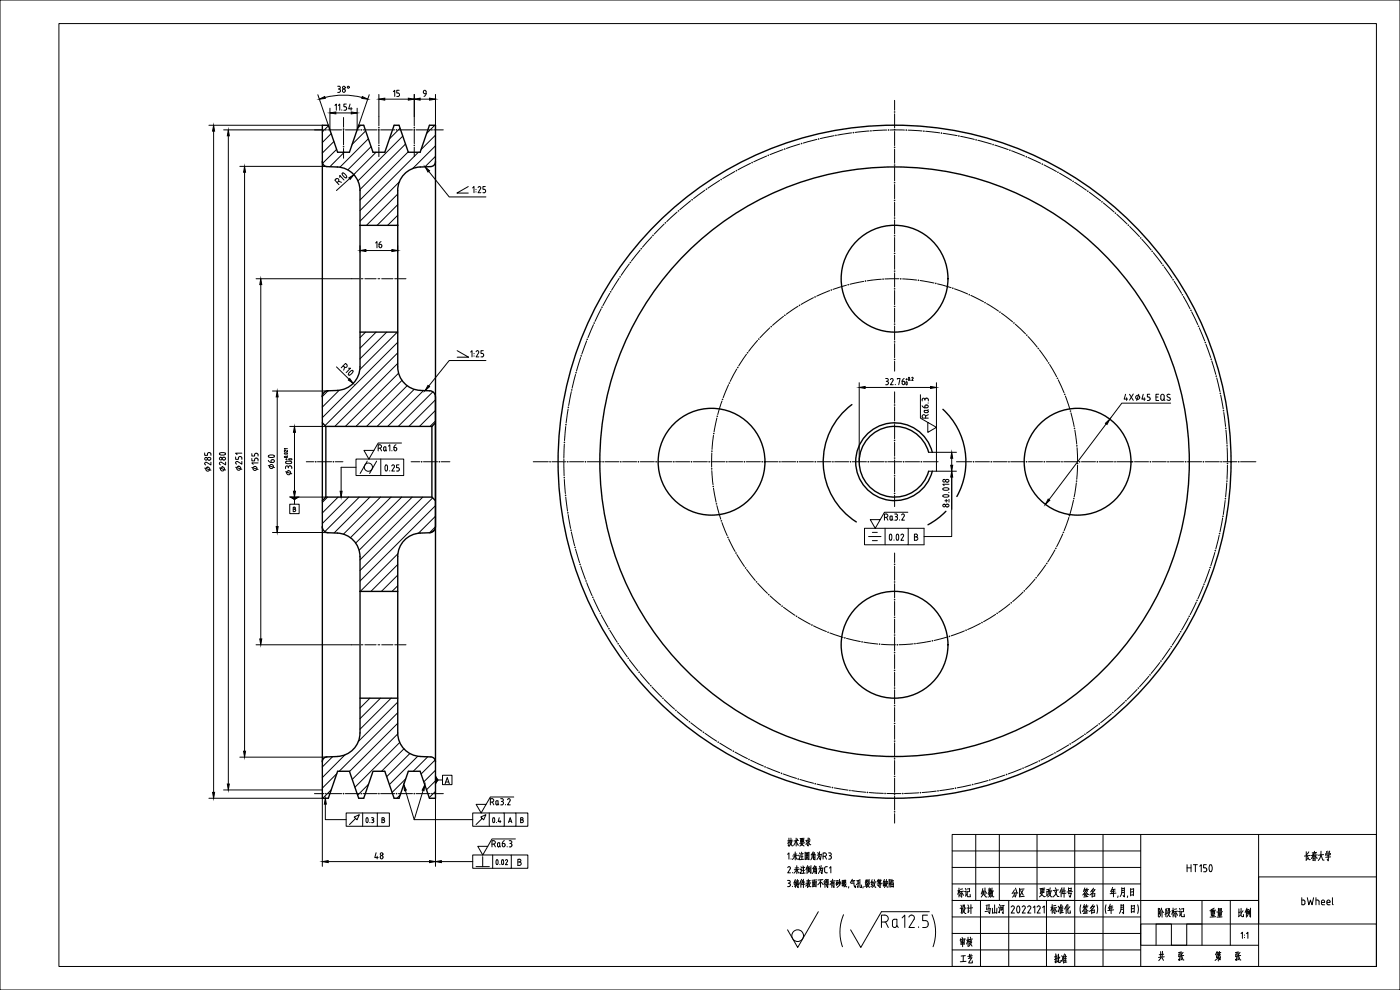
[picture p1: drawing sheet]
<svg xmlns="http://www.w3.org/2000/svg" width="514mm" height="363mm" viewBox="0 0 514 363" stroke-linecap="round" stroke-linejoin="round" font-family="sans-serif">
<defs><g id="words">
<g font-size="7.1">
<text x="314.8" y="201.9">长春大学</text>
<text x="222.7" y="239.7">批准</text>
</g>
<g font-size="6.6">
<text x="207.2" y="215.3">分区</text>
<text x="279.9" y="222.7">重量</text>
</g>
</g></defs>
<g fill="none" stroke="#000" stroke-width=".51">
<path d="M118.4 59.4l.2 .9 1 .8 4.3 .2M159.9 59.4l-.2 .9-1 .8-4.3 .2M123.9 61.3a8.6 8.6 0 0 1 8.3 8.6v52M154.3 61.3a8.6 8.6 0 0 0-8.3 8.7l.1 51.9M132.2 82.7h13.9M146 82.6l-.2 .1M118.4 155.3v38.1M119.7 156.6v25.9l-1.3 1.3M123.9 143.4l-4 .2-1.3 1-.3 1M154.4 143.3a8.6 8.6 0 0 1-8.3-8.6v-12.8h-13.9v12.8a8.6 8.6 0 0 1-8.3 8.6M154.4 143.4l4 .2 1.2 1 .3 1M158.6 156.6h-38.9l-1.3-1.3v-109.3h2.2l3.4 9.9h4.3l3.4-9.9h1.9l3.4 9.9h4.3l3.4-9.9h1.8l3.4 9.9h4.4l3.4-9.9h2.2v247.1h-2.2l-3.4-9.9h-4.4l-3.4 9.9h-1.8l-3.4-9.9h-4.3l-3.4 9.9h-1.9l-3.4-9.9h-4.3l-3.4 9.9h-2.2v-99.7"/>
<path d="M158.6 156.6v25.9l1.3 1.3M159.9 145.6v9.7l-1.3 1.3M159.9 155.3v38.1l-.6 1.5-1.5 .7M312.8 148.5a26.2 26.2 0 0 0 1.6 43.1M346.3 150.3a26.2 26.2 0 0 1 5.1 32M341 166.1a13 13 0 0 0-20-7.2 13 13 0 0 0 0 21.3 13 13 0 0 0 20-7.2M342.3 166.1a14.3 14.3 0 0 0-21.9-8.3 14.3 14.3 0 0 0 0 23.5 14.3 14.3 0 0 0 21.9-8.3M118.3 193.4l.6 1.5 1.5 .7M119.7 182.5h38.9M120.4 195.6l3.5 .1M123.9 195.7a8.6 8.6 0 0 1 8.3 8.7v12.7M154.4 195.7a8.6 8.6 0 0 0-8.3 8.7v64.7a8.6 8.6 0 0 0 8.3 8.6"/>
<path d="M157.8 195.6l-3.4 .1M159.4 194.8l-1.3 .8M347.3 187.7l-3.4 3-3.1 2M132.2 217.1v52a8.7 8.7 0 0 1-8.3 8.6M132.2 217.1h13.9M132.2 256.3h13.9M123.9 277.8l-4.3 .2-1 .8-.2 .8M154.4 277.8l4.3 .2 1 .8 .2 .8"/>
<circle cx="328.5" cy="102.3" r="19.6"/>
<circle cx="261.3" cy="169.5" r="19.6"/>
<circle cx="328.5" cy="169.5" r="123.6"/>
<circle cx="328.5" cy="169.5" r="108.2"/>
<circle cx="395.7" cy="169.5" r="19.6"/>
<circle cx="328.5" cy="236.7" r="19.6"/>
</g>
<g fill="none" stroke="#000" stroke-width=".37">
<path d="M0 0h514.1v363.5h-514.1zM21.6 8.7h483.8v346.2h-483.8zM116.7 34.8l3.9 11.2M117.3 36.4l1.9-.9 .2 .6zM119.3 35.8a27.3 27.3 0 0 1 13.6 0M121.2 39.7v8M123 38.7l.5-.5v2.3M124 31.7l.9 .2v.5l-.4 .3M124 33.9h.5M124.2 38.7l.6-.5v2.3M124.2 32.7h.3M124.5 32.7l.5 .5"/>
<path d="M125 33.4l-.5 .5M125 33.2v.2M127.2 38.2h-.9v1l.7 .1 .3 .4M127.3 40l-.3 .4-.7 .1M127.3 39.7v.3M128.5 38.2l-.5 1.8h1.3M128.9 39.5v1M131.1 39.7v8M133.1 35.5l1.9 .9-2.1-.3zM135.6 34.8l-3.9 11.2M139.1 36.4l2.2-.4v.8zM139.1 34.7v11.5"/>
<path d="M141.3 36.4h8.6M144.4 33.7l.5-.6v2.3M145.7 35.4h.5M146.2 34.2l.5 .5-.1 .5-.4 .2M146.6 33.1h-.9v1.1h.5M149.9 36l2.2 .4-2.2 .4zM152.1 36.4l2.2-.4v.8zM152.1 34.7v11.5M154.3 36.4h3.4M155.5 33.7l.2 .6 .8 .1M155.5 33.6l.5-.5 .5 .5M156.5 34.3l-.2 .7-.6 .4"/>
<path d="M156.5 33.7v.7M157.7 36l2.2 .4-2.2 .4zM159.9 34.7v11.3M328.5 36.9v3.6M76.7 46h41.7M78.4 48.2v242.7M78.4 46l.4 2.2h-.7zM82.1 47.7h36.9M83.8 47.7l.4 2.2h-.7zM83.8 49.9v238M120.3 47.7h5.2M120.6 46.2l-2.2 2.2"/>
<path d="M121.2 41.5l2.1-.4v.7zM121.6 49l-3.2 3.3M122.6 51.9l-4.2 4.3M123.3 41.5h5.7M123.6 54.8l-5.2 5.2M125.5 40.3v.2M126.2 43.1v3.6M126.2 48v5.2M126.2 54.5v3.6M126.4 55.9l-5.3 5.3M126.8 47.7h5.2M129 41.1l2.1 .4-2.1 .3z"/>
<path d="M132.5 46l-1.2 1.1M133.3 47.7h5.2M134.3 48.1l-5 4.9M135.3 51l-10.5 10.4M136.2 53.8l-8.5 8.6M138.1 55.9l-8.2 8.2M139.1 47.5v5.2M139.1 54v3.5M139.8 47.7h5.2M146.3 47.7h5.2M146.9 47.1l-3.9 3.9M147.9 50l-16.5 16.4"/>
<path d="M148.9 52.9l-16.7 16.7M149.9 55.8l-17.7 17.6M152.1 47.5v5.2M152.1 54v3.5M152.8 47.7h5.2M153.6 55.9l-21.4 21.4M159.3 47.7h3.5M159.7 46l-3 3M159.9 57.4l-3.8 3.9M159.9 53.5l-8.4 8.4M159.9 49.6l-5.3 5.3M275.6 60l-4.6 2.3"/>
<path d="M281.5 57.3l-4.7 2.1M287.5 54.9l-4.8 1.9M293.7 52.9l-4.9 1.6M300 51.2l-5 1.3M306.3 49.8l-5.1 1.1M312.7 48.8l-5.1 .8M319.2 48.1l-5.2 .5M325.6 47.8l-5.1 .2M326.9 47.7l5.2 .1M328.5 41.8v5.2M328.5 48.3v5.2M328.5 54.8v5.1"/>
<path d="M333.4 47.8l5.2 .3M339.9 48.2l5.2 .6M346.4 49l5.1 .8M352.7 50.1l5.1 1.1M359.1 51.5l5 1.4M365.3 53.3l4.9 1.6M371.5 55.4l4.8 1.9M377.5 57.8l4.7 2.2M88.1 61.1l31.9 .1M89.8 63.2v212.6M89.8 61.1l.4 2.1h-.7zM123.8 67.1l.4-.5a.62 .62 0 0 0 .1-.9 .62 .62 0 0 0-.9 0l-.5 .4 1.6 1.7"/>
<path d="M124.3 66.5l1.1 .5M124.8 65.1v-.7l1.5 1.7M125.7 63.6a1.37 1.37 0 0 1 1.4 1.7 1.65 1.65 0 0 1-1.4-1.7zM128.1 65.3l1.8-1.2-1.3 1.7zM128.4 65.6l-4.9 4.4M146 71.2l-11.4 11.5M146.1 79l-3.8 3.7M146.1 75.1l-7.6 7.6M146.7 66.8l-14.5 14.4M156.1 61.3l1.6 1.4-.5 .5zM157.5 62.9l7.5 9.4h13.4M172 68.5l-4.2 2.4h4.2"/>
<path d="M173.5 69l.6-.5v2.3M174.8 69.5v.1M174.8 70.4v.1M175.6 68.9a.5 .5 0 0 1 .6-.4 .5 .5 0 0 1 .3 .8l-.9 1.5h1M178.2 68.5h-.9v1l.8 .1 .2 .4M178.3 70.3l-.2 .4-.8 .1M178.3 70v.3M248.6 77.9l-3.8 3.5M253.6 73.7l-4 3.3M258.8 69.8l-4.1 3.1M264.3 66.3l-4.4 2.8M269.9 62.9l-4.5 2.7"/>
<path d="M328.5 61.3v5.1M328.5 67.7v5.2M328.5 74.2v5.2M383.3 60.5l4.6 2.5M389.1 63.6l4.4 2.7M394.6 67l4.3 2.8M400 70.6l4.1 3.1M405.2 74.5l3.9 3.4M410.1 78.7l3.8 3.6M132.2 92l2.2-.4v.8zM132.2 90.3v2.3M134.4 92h9.5"/>
<path d="M137.9 89.2l.5-.5v2.3M139.2 89.7h.5a.55 .55 0 0 1 .4 .9 .55 .55 0 0 1-.9-.1zM139.9 88.7l-.5 .4-.2 .6M143.9 91.6l2.2 .4-2.2 .4zM146.1 90.3v2.3M231.1 96.9l-3 4.2M235.1 91.8l-3.2 4M239.4 86.9l-3.5 3.9M243.9 82.3l-3.7 3.7M328.5 80.7v5.2M328.5 87.2v5.2M328.5 93.7v5.2"/>
<path d="M414.8 83.2l3.6 3.7M419.3 87.8l3.4 4M423.5 92.8l3.2 4.1M427.5 97.9l2.9 4.3M94 102.3h37.9M95.8 102.3l.3 2.2h-.7zM95.8 104.5v130.1M132.6 102.3h.7M134 102.3h4.1M138.8 102.3h.7M140.2 102.3h4.1M145 102.3h.7"/>
<path d="M146.3 102.3h2.8M217.9 119.2l-2 4.8M220.8 113.4l-2.3 4.6M223.9 107.7l-2.5 4.5M227.4 102.2l-2.8 4.4M287.7 116.1l-4 3.4M293 112.5l-4.3 2.9M298.7 109.3l-4.5 2.5M304.7 106.7l-4.8 2M310.8 104.7l-4.9 1.6M317.2 103.3l-5.1 1.1M323.6 102.5l-5.1 .6"/>
<path d="M328.5 100.2v5.2M328.5 106.7v5.2M328.5 113.2v5.2M328.5 119.7v5.2M330.1 102.4h-5.2M331.4 102.4l5.2 .4M337.9 103l5.1 .9M344.3 104.2l5 1.4M350.5 106l4.8 1.9M356.5 108.5l4.7 2.3M362.3 111.5l4.4 2.7M367.7 115l4.1 3.2"/>
<path d="M372.8 119l3.8 3.6M431.1 103.3l2.8 4.4M434.5 108.8l2.5 4.6M437.6 114.5l2.2 4.7M123.5 134.7l4.7 4.6M126 134.3l.5 .5M126.4 134.8a.63 .63 0 0 0 .9-.1 .63 .63 0 0 0 0-.8l-.4-.5-1.6 1.6M126.6 134.9l-.4 1M128 135.2h.7l-1.6 1.6M128.4 139l1.3 1.8-1.8-1.3zM128.6 136.4l.9-.4a1.26 1.26 0 0 1-1.6 1.6zM134.2 121.9l-2 2.1"/>
<path d="M138.1 121.9l-5.9 5.9M142 121.9l-9.8 9.8M145.9 121.9l-13.8 13.8M146 129.5l-26.6 26.8M146 133.4l-23.1 23.2M146.1 125.7l-27.7 27.7M146.4 137l-19.6 19.6M147.6 139.7l-16.9 16.9M167.9 128.8l4.2 2.3h-4.2M172.8 129.3l.5-.5v2.2M174.1 129.8v.1M174.1 130.7v.1"/>
<path d="M174.8 129.1a.5 .5 0 0 1 .7-.3 .5 .5 0 0 1 .3 .7M175.8 129.5l-1 1.5h1.1M177.5 128.8h-.9v1h.7l.3 .5M177.6 130.5l-.3 .5h-.7M177.6 130.3v.2M178.4 132.4h-13.4l-7.5 9.3M211.3 137.5l-1.2 5M213.2 131.3l-1.5 4.9M215.4 125.2l-1.8 4.8M270.6 135.5l-2.5 4.6M274.1 130l-2.8 4.4M278.2 125l-3.3 4"/>
<path d="M282.7 120.3l-3.6 3.7M325.2 139l.9 .2v.5l-.4 .3M325.5 140h.2M325.7 140l.5 .5M327 139.4a.5 .5 0 0 1 .7-.4 .5 .5 0 0 1 .2 .7l-.9 1.6h1M328.5 126.2v5.2M328.5 132.7v3.6M329.5 139.2v-.2h1l-.5 2.3M332 139l-.5 .4-.2 .6M332.7 139.3h.5M332.9 139v.6M333.7 138.6v1"/>
<path d="M333.7 138.6a.57 .57 0 0 1 .4 .5 .57 .57 0 0 1-.4 .5M334.4 139.6v.1M334.8 138.7l.3-.2 .2 .3-.5 .9h.5M377.5 123.5l3.4 4M381.7 128.5l3 4.2M385.4 133.8l2.6 4.5M388.6 139.5l2.1 4.7M440.4 120.4l2 4.8M442.8 126.4l1.8 4.9M445 132.5l1.4 5M446.8 138.7l1.2 5.1M100.1 143.6l20.4-.1-2.1 2.1"/>
<path d="M101.8 143.6l.4 2.1h-.8zM101.8 145.7v47.6M106.4 156.6h13.3M108.1 156.6l.4 2.1h-.7zM108.1 158.7v21.7M124.5 143.3l-6.1 6.2M149.5 141.6l-14.9 15M152.1 143l-13.6 13.6M155.5 143.4l-13.1 13.2M157.2 141.5l.5 .5-1.6 1.4zM158.9 143.9l-12.7 12.7M159.9 154.6l-2 2"/>
<path d="M159.9 146.8l-9.8 9.8M159.9 150.7l-5.9 5.9M207.8 156.6l-.5 5.2M208.6 150.2l-.7 5.1M209.8 143.8l-1 5.1M262 159.9l-.5 5.1M263.2 153.5l-1 5.1M265.1 147.3l-1.5 4.9M267.5 141.2l-1.9 4.8M315.5 142.3l2.2-.4v.7zM315.5 140.5v29M317.7 142.3h24"/>
<path d="M326.2 140.5l-.2 .7-.8 .1M328.5 143.9v4.2M328.5 149.4v5.2M328.5 155.9v5.2M328.8 141.1v.2M332.3 140.5l-.3-.5h-.7l.2 1.2h.5l.3-.7M332.8 140.2a.58 .58 0 0 1 .4 .5 .58 .58 0 0 1-.4 .6zM338 144.9v8.6l2.7 1.6M338.6 149l.4 .5 .6 .2M339.6 149.2a.54 .54 0 0 1 .9-.4 .54 .54 0 0 1-.1 .9h-.8v-.5M339.6 146.7v.3M340.7 155.1l3.2 1.8-3.2 1.9z"/>
<path d="M340.8 148h.1M340.9 151.1l-.4-.4h-1.1l.2 .7 .9 .1 .4-.4M340.9 153.5h-2.3v-.6a.62 .62 0 0 1 .6-.6 .62 .62 0 0 1 .7 .6v.6M340.9 147.2l-.1-.8-.7-.2-.5 .5-.2-.4h-.5l-.3 .9M340.9 151.1h.1M340.9 150.4l-.3 .3M340.9 152.3l-1 .5M341.7 141.9l2.2 .4-2.2 .3zM343.9 140.5v32.5h-2.9M391.2 145.4l1.7 4.9M393.3 151.6l1.1 5M394.7 157.9l.7 5.2"/>
<path d="M405.9 155.4l1.6-1.5-1 2zM406.2 155.6l-21 27.9M413.3 144.8l-.5 1.7h1.3M413.7 146v1M414.8 144.8l1.4 2.2M416.2 144.7l-1.4 2.2M418.2 144.8l-.8 2.2M419.8 144.8l-.5 1.7h1.3M420.2 146v1M422.2 144.8h-.9v1h.8l.2 .5-.2 .7h-.8M424.5 145.8h.7M425.5 144.8h-1v2.2h1"/>
<path d="M426.4 144.9h.9l.2 1.5a.62 .62 0 0 1-.6 .6 .62 .62 0 0 1-.6-.6zM427.1 146.5l.7 .5M429.5 146.1a.62 .62 0 0 1 0 1 .62 .62 0 0 1-1-.3M429.6 144.9a.6 .6 0 0 0-.8-.1 .6 .6 0 0 0 0 .9l.7 .4M429.9 148h-18l-4.4 5.9M448.2 145.1l1 5.1M449.4 151.4l.6 5.2M450.2 157.9l.4 5.2M75.2 171.9l2.2 .7M75.2 166.3v.9h1v-.8l.5-.2h.5l.2 .5M76.7 169a.51 .51 0 0 1-.3-.8 .51 .51 0 0 1 .8 0 .51 .51 0 0 1-.3 .8M76.7 169h.2"/>
<path d="M77.4 169.7v1l-1.5-.9a.5 .5 0 0 0-.7 .2 .5 .5 0 0 0 .3 .7M77.4 166.7v.5M80.6 171.8l2.2 .8M80.7 166.4a1.32 1.32 0 0 1 2.1 .4 1.45 1.45 0 0 1-2.2-.3zM82.8 169.7v1l-1.5-1a.5 .5 0 0 0-.7 .3 .5 .5 0 0 0 .3 .7M86.5 171.6l2.3 .7M86.5 167.8v.9h1l.1-.8 .7-.3 .4 .3 .1 .8M88.8 169.4v1l-1.5-.9a.5 .5 0 0 0-.7 .2 .5 .5 0 0 0 .3 .7M88.8 166.4h-2.3l.5 .5M92.5 171.6l2.3 .8M92.5 168.3v.9h1l.1-.7 .6-.3 .5 .3 .1 .7M92.5 166.6v.8h1l.1-.7 .4-.3 .7 .3 .1 .7"/>
<path d="M94.8 170h-2.3l.5 .5M98.5 169l.4 .6 .6 .2M98.5 170.9l2.3 .8M98.7 167.8l.8 .2 1.2-.2M99.5 169.8h.8M100 168.8l.5 .1 .3 .4-.5 .5M100 168.8l-.5 .3v.7M100.7 167.3v.5M100.7 167.3a1.31 1.31 0 0 0-2.1 .4l.1 .1M104.5 167.6l1 .1a.58 .58 0 0 1-.5 .3 .58 .58 0 0 1-.5-.4zM104.5 166.4h1a.59 .59 0 0 1-.5 .4 .59 .59 0 0 1-.5-.4zM104.8 165.4l-.4 .1 .2 .4"/>
<path d="M104.9 173.2l2.2 .8M104.9 168.7h.5M105 169.5a1.32 1.32 0 0 1 2.1 .4 1.45 1.45 0 0 1-2.2-.2zM105.2 168.4v.5M105.5 167.2h.1M105.6 164.7h-1.2l.3 .3M105.6 165.4v.5l-.8-.5M105.9 171.5l-.3-.4h-.5l-.2 1M105.9 171.6v.2M106.1 168.8v-.1a.58 .58 0 0 1 .5-.3 .58 .58 0 0 1 .5 .4M106.1 168.8h1M106.6 171l.5 .3v.8"/>
<path d="M106.6 171.1h-.5l-.2 .4M112.5 169.5h2.8M116.6 169.5h5.2M123.1 169.5h2.8M130.7 168.6h17.6v6h-17.6zM130.7 171.6h-5.4v8.8M133.6 165.4h3.7l-1.8 3.2zM134.9 169.3l-2.7 4.5M138.3 169.3l-2.6 4.5M138.9 164.6h.6M139.5 164.5a.62 .62 0 0 0 .6-.6 .62 .62 0 0 0-.6-.6h-.6v2.3M139.6 164.6l.5 1"/>
<path d="M139.8 168.6v6M141.3 165.6h.1M141.6 170.8l.1-.1a1.24 1.24 0 0 1 0 2.2l-.4-.9zM141.7 165.2l-.4 .3M141.7 165.2l.3 .4M141.7 165.2v-1.1h-.6l-.2 1.1 .4 .3M142.6 163.8l.6-.5v2.3M143.1 172.8v.2M143.9 165.4v.2M144.4 170.7l-.6 .4M144.4 170.7l.5 .6-1 1.7h1M144.7 164.3h.5a.54 .54 0 0 1 .4 .8 .54 .54 0 0 1-.9-.1z"/>
<path d="M145.4 163.3l-.5 .4-.2 .6M146.5 170.7h-.9v1l.8 .1 .2 .4-.2 .7-.8 .1M147.4 162.7h-8.5l-1.6 2.7M151 169.5h3.2M155.5 169.5h5.2M162 169.5h3.2M195.8 169.5h5.5M202.6 169.5h5.2M207.1 169.5l.1 5.3M207.2 163.1l-.1 5.2M207.2 176l.4 5.2M209.1 169.5h5.2"/>
<path d="M215.6 169.5h5.2M222.1 169.5h5.2M228.6 169.5h5.2M235.1 169.5h5.2M241.6 169.5h5.2M248.1 169.5h5.2M254.6 169.5h5.2M261.1 169.5h5.2M261.4 166.3l-.1 5.2M261.4 172.8l.4 5.2M262 179.3l1 5.1M267.5 169.5h5.3"/>
<path d="M274 169.5h5.2M280.5 169.5h5.2M287 169.5h5.2M293.5 169.5h5.2M300 169.5h5.2M306.5 169.5h5.2M313 169.5h5.2M319.5 169.5h5.2M326 169.5h5.2M328.5 162.3v5.2M328.5 168.8v5.2M328.5 175.3v5.2"/>
<path d="M332.5 169.5h5.2M339 169.5h5.5M341 166.1h10.2M343.9 173h7.3M346.3 179.3a1.31 1.31 0 0 1 2.1 .4 1.45 1.45 0 0 1-2.2-.3zM347.7 176l-.5 .5 .3 .4 .5 .1M347.7 176h.3M348 176l.5 .5-.5 .5M348.5 177.8h-2.3l.5 .5M349.1 170.8h.7l-.3 2.2zM349.5 166.1l.3 2.2h-.7zM349.5 173l.3 2.2h-.7z"/>
<path d="M349.5 175.2v21.8h-10.2M349.5 168.3v2.5M349.5 173v14M351.2 169.5h5.7M358.2 169.5h5.1M364.7 169.5h5.1M371.1 169.5h5.2M377.6 169.5h5.2M384.1 169.5h5.2M390.6 169.5h5.2M395.2 177.3l-.8 5.1M395.5 164.4l.2 5.1"/>
<path d="M395.7 170.8l-.3 5.2M397.1 169.5h5.2M403.6 169.5h5.2M410.1 169.5h5.2M416.6 169.5h5.2M423.1 169.5h5.2M429.6 169.5h5.2M436.1 169.5h5.2M442.6 169.5h5.1M449.1 169.5h5.1M450.5 177.3l-.5 5.2M450.6 164.4l.1 5.1"/>
<path d="M450.7 170.8l-.1 5.2M455.5 169.5h5.7M100.1 195.5l20.3 .1M101.4 193.3h.8l-.4 2.2zM106.4 185.1h3.5v3.5h-3.5zM106.4 182.5h13.3M106.7 182.5h2.8l-1.4 .9zM106.7 182.5l1.4 .9 1.4-.9M107.7 186.9h.4M107.8 180.4h.7l-.4 2.1zM108.1 186.2l.4 .4-.4 .3M108.1 186.2h-.4v1.7l.8-.3v-.5l-.4-.2"/>
<path d="M108.1 183.4v1.7M120.3 182.5l-1.9 1.9M124.2 182.5l-5.8 5.8M124.9 180.4h.7l-.3 2.1zM128.1 182.5l-9.7 9.7M131.9 182.5l-12.6 12.7M135.8 182.5l-13.1 13.2M139.7 182.5l-13.6 13.6M143.6 182.5l-14.9 14.9M147.5 182.5l-16.9 16.9M151.4 182.5l-19.5 19.5M155.3 182.5l-23.1 23.1"/>
<path d="M158.9 182.8l-26.7 26.7M159.9 185.7l-27.7 27.6M159.9 189.5l-6.3 6.3M159.9 193.4l-2.2 2.2M207.8 182.5l.6 5.2M208.6 188.9l1 5.1M209.8 195.3l1.2 5.1M263.2 185.6l1.5 5M265.1 191.9l1.9 4.8M267.6 197.9l2.3 4.6M317.5 194h16v6h-16zM319.6 190.8h3.6l-1.8 3.2z"/>
<path d="M324.8 190h.6a.62 .62 0 0 0 .6-.6 .62 .62 0 0 0-.6-.7h-.6v2.3M325.5 190l.6 1M327 189.5h.6v1.1l-.4 .4-.4-.4zM327.6 190.7l.3 .3M328.5 181.8v4.2M328.6 188.7l.9 .3v.5l-.4 .2M328.8 189.7h.3M329.1 189.7l.4 .3v.7l-.9 .3M329.3 196.2l.1-.1a1.26 1.26 0 0 1 0 2.2l-.3-.9zM330.3 190.9v.1M330.8 196.5a.51 .51 0 0 1 .7-.4 .51 .51 0 0 1 .3 .8l-1 1.5h1M331.1 189.1a.52 .52 0 0 1 .7-.3 .52 .52 0 0 1 .2 .7l-.9 1.5h1"/>
<path d="M333.4 188.1h-8.6l-1.6 2.7M333.5 194h5.8v6h-5.8M335.8 196.1l1 .3v.5l-.4 .2a.64 .64 0 0 1 .6 .6 .64 .64 0 0 1-.6 .7h-.6zM335.8 197.1h.6M346.3 181.8a1.32 1.32 0 0 1 2.1 .4 1.45 1.45 0 0 1-2.2-.3zM347 183.9h1M347.5 183.3v1.1M347.7 186.1h.3M348 185.1l.5 .5-.5 .5M348 185.1l-.5 .1-.3 .4 .5 .5M348.4 180.8h.1M348.5 183.3v1.1"/>
<path d="M384.9 183.2l.6 .5-1.6 1.5zM390.2 196.1l-2.2 4.6M392.5 190l-1.7 4.9M394.2 183.7l-1.3 5M447.7 196.6l-1.3 5M449 190.2l-1 5.1M449.9 183.8l-.7 5.1M146.1 211.2l-6 5.9M146.1 207.3l-9.9 9.8M146.1 215.1l-2.1 2M146.1 203.3l-13.8 13.8M211.3 201.6l1.5 5"/>
<path d="M215.4 213.9l2 4.8M218 219.9l2.2 4.7M270.6 203.6l2.8 4.4M274.2 209.1l3.1 4M278.2 214.1l3.6 3.8M328.5 203.1v3.4M328.5 207.9v5.1M328.5 214.3v5.2M375.7 217.4l-3.8 3.5M380.1 212.6l-3.5 3.9M384 207.4l-3.1 4.2M387.4 201.9l-2.7 4.5"/>
<path d="M441.9 215.1l-2 4.8M444.2 209l-1.8 4.9M446.1 202.8l-1.5 5M94 236.7h37.9M95.4 234.6h.7l-.3 2.1zM132.6 236.7h.7M134 236.7h4.1M138.8 236.7h.7M140.2 236.7h4.1M145 236.7h.7M146.3 236.7h2.8M220.8 225.7l2.5 4.6"/>
<path d="M223.9 231.4l2.8 4.4M287.7 222.9l4.3 3M293.1 226.6l4.5 2.6M298.7 229.8l4.8 2.1M304.7 232.4l4.9 1.6M310.9 234.4l5 1.2M317.2 235.8l5.1 .7M323.7 236.6l5.1 .1M328.5 220.8v5.2M328.5 227.3v5.2M328.5 233.8v5.2M335.3 236.4l-5.2 .3"/>
<path d="M341.8 235.4l-5.2 .9M348 233.8l-5 1.4M354.2 231.6l-4.9 1.8M360 228.9l-4.7 2.2M365.6 225.6l-4.4 2.7M370.8 221.7l-4.1 3.1M429.7 238l-3 4.2M433.2 232.5l-2.8 4.4M436.4 226.8l-2.5 4.6M439.3 221l-2.3 4.7M135.8 256.3l-3.6 3.7M139.7 256.3l-7.5 7.6"/>
<path d="M143.6 256.3l-11.4 11.5M146.1 257.8l-14.5 14.4M231.1 242.2l3.2 4.1M235.1 247.3l3.4 3.9M239.4 252.2l3.6 3.7M243.9 256.9l3.8 3.5M328.5 240.3v5.2M328.5 246.8v5.2M328.5 253.3v5.2M328.5 259.8v5.2M413 257.7l-3.8 3.5M417.6 253.1l-3.7 3.7"/>
<path d="M421.9 248.3l-3.5 3.9M425.9 243.2l-3.2 4.1M89.5 275.8h.7l-.4 2.2zM120 277.9l-31.9 .1M122.1 277.8l-3.7 3.8M126.6 277.2l-8.2 8.3M146 265.6l-17.6 17.7M146.1 261.7l-21.6 21.5M146.1 269.5l-16.8 16.7M146.8 272.6l-16.5 16.5M148.3 275l-8.2 8.2M150.5 276.7l-8.5 8.5"/>
<path d="M153.4 277.7l-10.4 10.4M157.1 277.9l-5.3 5.3M159.8 279l-5.2 5.2M248.7 261.3l3.9 3.3M253.7 265.4l4.1 3.1M258.9 269.3l4.3 2.8M264.3 272.8l4.4 2.7M269.9 276.1l4.6 2.5M275.6 279.1l4.8 2.2M328.5 266.3v5.2M328.5 272.8v5.2M328.5 279.3v5.1"/>
<path d="M381 279.7l-4.7 2.1M386.8 276.8l-4.6 2.3M392.4 273.5l-4.5 2.6M397.9 270l-4.4 2.8M403.1 266.2l-4.2 3M408.2 262.1l-4 3.3M76.7 293.1h41.7v25M78.1 290.9h.7l-.4 2.2zM82.1 290h36.3M83.5 287.9h.7l-.4 2.1zM115.5 291.4h3.5M119.5 293.1l.3 2.2h-.7z"/>
<path d="M119.5 295.3v5.6h7.6M120.3 291.4h5.2M121.6 290l-3.1 3.1M123.7 284.1l-5.3 5.3M126.8 291.4h5.2M127.1 298.5h11.5v4.9h-11.5zM133.2 298.5v4.9M133.3 291.4h5.2M135.3 288l-4 4M138.6 298.5h4.4v4.9h-4.4M139.8 291.4h5.2M146.3 291.4h5.2"/>
<path d="M147 291.9l-1.3 1.2M148.3 288.1l.9 2-.7 .2zM148.9 290.2l3.2 10.7M149 285.9l-5 5.1M152.8 291.4h5.2M155.4 290.2l-3.3 10.7M156 288.1l-.3 2.2-.7-.2zM159.3 291.4h3.5M159.9 286.7l-3.3 3.3M159.9 290.6l-2.3 2.3M159.9 285l.9 1.4h-.9zM159.9 286.4h.9l-.9 1.4z"/>
<path d="M159.9 285l.9 1.4-.9 1.4zM159.9 293.1v25M159.9 282.8l-4.3 4.3M160.8 286.4h1.7M162.5 284.6h3.5v3.5h-3.5zM163.5 287.8l.7-2.3 .8 2.3M163.7 287.1h1.1M173.6 298.5h11.6v4.9h-11.6zM174.8 295.3h3.7l-1.8 3.2zM179.7 298.5v4.9M180.1 294.5h.6a.62 .62 0 0 0 .6-.6 .62 .62 0 0 0-.6-.7h-.6v2.3M180.8 294.5l.5 1"/>
<path d="M182.1 294.4l.2-.3 .6-.1-.1 1.3-.3 .2-.4-.4M182.1 294.4v.7M182.9 295.2l.3 .3M183.9 293.2l.9 .3v.5l-.4 .2M184.1 294.3h.3M184.4 294.3l.4 .2v.8l-.9 .2M185 298.5h4.5v4.9h-4.5M185.6 295.4v.1M186.4 293.6a.5 .5 0 0 1 .7-.3 .5 .5 0 0 1 .2 .7l-.9 1.5h1M188.7 292.6h-8.6l-1.6 2.7M189.5 298.5h4.3v4.9h-4.3M281.5 281.8l4.9 1.9"/>
<path d="M287.6 284.2l4.9 1.6M293.7 286.2l5 1.4M300 287.9l5.1 1.1M306.3 289.3l5.1 .8M312.7 290.3l5.2 .6M319.2 291l5.2 .3M325.7 291.3l5.2 .1M328.5 285.8v5.1M328.5 292.2v5.2M328.5 298.7v3.5M337.3 291.1l-5.2 .2M343.8 290.5l-5.2 .5"/>
<path d="M350.2 289.5l-5.1 .8M356.6 288.2l-5.1 1.1M362.8 286.6l-5 1.3M369 284.6l-4.9 1.6M375.1 282.3l-4.9 1.8M118.4 316.4l2.1-.4v.7zM120.5 316.4h37.2M130.6 300.5l.5 .5 .9-1.9-1.9 .9 .5 .5-2.3 2.2M135 300.3h-.1a.99 .99 0 0 0-.5 .8 .99 .99 0 0 0 .5 .9l.1-.1M135 300.3l.2 .8-.2 .8M135.8 302h.1M136.4 300.2h.4"/>
<path d="M136.4 302h.4M136.6 301h.2M136.8 300.2l.4 .2v.4l-.4 .2 .4 .4-.4 .6M138.1 313.1l-.5 1.8h1.3M138.5 314.4v1M140.3 300.2l.8 .2v.4l-.4 .2 .5 .3-.2 .7h-.7zM140.3 301h.5M152.1 300.9h21.5M157.7 316l2.2 .4-2.2 .3zM159.9 316.4l2.2-.4v.7zM162.1 316.4h11.5M173.6 313.9h14.1v4.9h-14.1z"/>
<path d="M174.8 318.2h4.9M175.5 310.7h3.6l-1.8 3.2zM177.1 300.5l.5 .5 .8-1.9-1.8 .9 .5 .5-2.3 2.2M177.2 314.5v3.7M180.7 309.9h.6a.62 .62 0 0 0 .6-.6 .62 .62 0 0 0-.6-.6h-.6v2.3M180.9 313.9v4.9M181.1 300.3l-.2 .8 .2 .8M181.1 300.3h.1a1.01 1.01 0 0 1 0 1.7l-.1-.1M181.4 309.9l.5 1.1M182.3 302h.1M182.3 315.7l-.1 1.3 .1 .4h.4M182.3 315.8h.4"/>
<path d="M182.7 315.7l.2 .9-.2 .8M182.9 309.5l.6-.1v1.2l-.4 .4-.4-.4zM183.3 300.2l-.4 1.4h1M183.5 310.6l.3 .4M183.6 317.4v.1M183.6 301.2v.8M184.4 315.7l-.3 .9 .5 .9 .4-.9-.2-.9M184.4 315.8h.4M184.4 309.7h.5a.55 .55 0 0 1 .5 .8 .55 .55 0 0 1-1-.1zM185.2 308.7l-.5 .4-.3 .6M185.6 315.9a.41 .41 0 0 1 .5-.2 .41 .41 0 0 1 .2 .6l-.7 1.2h.8M186.2 310.8v.2"/>
<path d="M186.8 302l.5-1.8 .7 1.8M186.9 301.5h.9M187 308.7l.9 .2v.5l-.4 .3M187.2 309.7h.3M187.5 309.7l.5 .5M187.7 313.9h6.1v4.9h-6.1M188 310.4l-.3 .5-.7 .1M188 310.2v.3M189.3 308h-8.6l-1.6 2.7M190.2 316.5h.6M190.8 315.5l.5 .5-.5 .5M190.8 315.5h-.6v2.3l.6-.1a.62 .62 0 0 0 .6-.6 .62 .62 0 0 0-.6-.6"/>
<path d="M191.2 300.2l.8 .2v.4l-.3 .2 .4 .3-.2 .7h-.7zM191.2 301h.5M289.2 313.7l.5-.5v2.2M289.3 318.6a.51 .51 0 0 1 .7-.3 .51 .51 0 0 1 .2 .7l-.9 1.5h1M289.7 307.7v3l-.3-.4M290 309.1l-.8 .5M290.1 309.4l.8 1.2h.2M290.4 307.7v1.4M290.5 315.3v.1M290.8 309.1l-.7 .1M290.8 309l-1 1.7M291 308.5l-1.7 .2"/>
<path d="M292 314.2l-1 1.4M292 312.8v2.9M292.1 314.2l.5 1.3h.3M292.3 308.8l-.9 1.6M292.4 307.7v2.9M292.4 308.8l.6 1.5h.3M292.5 319.3l-1 1.3M292.6 317.8v3M292.6 313.6l-1.2 .1M292.7 319.3l.5 1.2h.3M292.7 308l.2 .4M292.8 314.1l-1.7 .2"/>
<path d="M293.2 308.6l-1.7 .2M293.2 318.6l-1.2 .1M293.2 314l.3 .4M293.4 319.2l-1.7 .1M293.6 313.2l.2 .3M293.8 319l.2 .4M293.9 313.9l-.4 1.8-.3-.4M294 308.3v1M294.1 318.2l.2 .4M294.2 309.9l1.1 .7M294.3 312.9l.2 .5M294.3 307.9v1.1"/>
<path d="M294.4 318.9l-.4 1.8-.2-.3M294.5 313.5l-.1 2M294.5 310.2l-.8 .4M294.6 309.1l-.4 .9M294.7 307.8v1.2M294.9 314.5l-.9 .1M294.9 317.9l.2 .6M294.9 309.5l-.3 .7M295 313.4l-1 .2M295.1 318.5l-.1 2M295.1 315.5l-1.3 .2M295.1 308.9l-1.1 .2"/>
<path d="M295.1 308.4h-1.1M295.1 308.2v.7M295.3 307.8l-1.5 .1M295.4 319.6l-.8 .1M295.5 318.5l-.9 .1M295.5 309.5l-1.9 .1M295.7 312.9v2.8M296 314v.9M296.1 313.3v.7M296.1 308.8l.3 .6M296.4 314.3l-.6 1.1M296.4 318.5v2.3"/>
<path d="M296.4 314.8l.4 .4M296.6 317.8l-.7 1.5M296.6 309.5l-.7 .5M296.7 313.4h-.6M296.7 313.8l-.6 .1M296.7 313.3v.5M296.7 314.1l-.7 .1M296.7 314v.8M296.8 307.7v2.9l-.4-.5M296.8 309l.6 1.2h.3M296.9 318.3l-.2 .9 .5-.2M296.9 319.1v1"/>
<path d="M297 313.1l-1.3 .1M297.1 312.9l-.1 2.7-1.3-.1M297.1 307.7l.2 .5M297.1 318.7l.2 .5M297.2 319.5l-.5 .2M297.4 319.9l-.8 .4M297.4 318.3l-.8 .1M297.4 308.8l-.5 .5M297.5 308.4l-1.6 .2M297.5 318.5v1.3M297.8 317.8v2.9l-.3-.4M298.2 313.7l-.1 1.5-.4 .5"/>
<path d="M298.4 313.3l.7-.1-.3 .5M298.6 312.8l-.8 1.1M298.7 313.8v1.8M298.8 318.7l-.2 1.6-.3 .4M299.1 314.3l-.7 .1M299.1 314.9l-.7 .1M299.2 317.8l-.8 1.2M299.3 313.6v2.1l-.3-.3M299.3 313.7l-1.1 .1M299.3 318.9v1.8M299.6 318.2l-.6 .1M299.7 318.1l-.4 .7"/>
<path d="M299.7 319.9l-.7 .1M299.7 319.3l-.7 .1M299.9 318.7l-1.1 .2M299.9 318.7l-.1 2.1-.3-.3M300.3 313l.3 .6M300.9 314.3l.2 .5M300.9 318.1l.3 .5M301 312.7l-.4 1.9-.6 1.1M301.4 319.3l.3 .6M301.5 317.8l-.1 1.1-.9 1.8M301.6 313.7l-1.5 .3M301.6 313.6l-.3 2.1-.4-.6"/>
<path d="M302.1 318.8l-1.5 .2M302.2 318.6l-.4 2.2-.4-.6M302.2 314.4h.7a.62 .62 0 0 0 .6-.6 .62 .62 0 0 0-.6-.6h-.7v2.2M302.8 318.8l.1 1.4 .9 .3M303 314.4l.5 1M303.8 318.2l-.7 .1-.3 .5M304.3 313.2l.9 .2v.5l-.4 .3M304.5 314.2h.3M304.6 318.7l.5-.5v2.3M304.8 314.2l.4 .2 .1 .5M305.3 314.9l-.3 .5h-.7M349.7 306.4h155.7v48.5h-155.7z"/>
<path d="M349.7 318.5h69.2M349.7 312.4h69.2M358.3 306.4v24.2h8.7v-24.2M380.8 306.4v24.2h13.9v-24.2M405 306.4v48.5h-10.3v-24.3h-10.4v24.3h-13.9v-24.3h-10.4v24.3h-10.3M418.9 306.4v48.5M435.9 317.5v2.6M435.9 318.6h1.5M437.4 317.5v2.6M438.2 317.5h1.5M439 317.5v2.6M440.5 318.1l.6-.6v2.6"/>
<path d="M443 317.5h-1v1.1h.5a.75 .75 0 0 1 .6 .8 .75 .75 0 0 1-.6 .7h-.5M444.3 317.6l.1-.1a1.46 1.46 0 0 1 .3 2.5 1.48 1.48 0 0 1-.4-2.4zM462.2 306.4v48.5M479.7 312.7v3.1M480 314.2l.7 1.5 .4-.1M480.2 315.2l-.6 .7M480.6 312.8l-.9 1.1M481.1 314.1l-2.1 .2M482.2 314.5v1.5M482.7 312.6l-.4 1.4-.7 1.2M482.8 315.1l-.6 .1M482.9 314l.6 1.1h.3"/>
<path d="M482.9 315.8h-.7M482.9 314.5l-.7 .1M483 314.4l-.1 1.6M483.2 313.5l-1.3 .1M483.5 313l-1.6 .2M483.7 313.9l-2.1 .2M485.1 313.9l.7 1.9h.4M485.1 312.5a4.3 4.3 0 0 1-1 3.5M486 313.8l-1.9 .2M486.9 313.3l-.1 .8M487.1 312.6l.2 .8M487.6 312.5l.1 .7"/>
<path d="M487.7 314.3v1.7l-.3-.5M488 314h-.8M488.1 313.8l-.4 .6M488.3 312.5l-.3 1M488.5 313.5l-1.6 .1M488.6 313.4l-.2 .5M488.6 314.6l-1.8 .2M289.2 323.3l.9 .2v.5l-.4 .3M289.5 324.3h.2M289.7 324.3l.4 .2 .1 .5M290.2 325l-.3 .5h-.7M291 325.4v.1"/>
<path d="M291 320.4v.1M292 324.1v1.4l.2-.5M292.1 322.9l-.6 1.4M292.2 324l-.5 .1M292.2 324.6l-.6 .1M292.3 323.5l-.5 .1M292.5 325l.2 .3M292.8 322.9l-.7 2.9M293.1 324.4v1.5l-.3-.3M293.2 323.8l-.7 .1M293.3 323.4l-.9 .1M293.4 324.2l-1.1 .2"/>
<path d="M293.5 324.7l-.9 .1M294.1 323.5v2.3M294.4 322.9l-.8 1.5M294.7 323.3l-.3 1.3M295 322.8v3.1M295.5 323.9l-.9 .1M295.6 324.6l-1.3 .2M295.7 320.5l-1.4 .2M296.6 324.7v1.1M296.8 324.3l.6 1.3h.4M296.8 322.9v1.4l-.9 1.1M297 325.3l-.5 .6"/>
<path d="M297.3 323.8l-.9 .1M297.4 324.4l-.3 .5M297.5 323.3l-1.3 .1M297.7 324.2l-1.7 .1M298.4 323.7l.1 2M298.8 323.9v1.5M299.1 323.1l-.2 .8M299.2 324.7l-.4 .1M299.2 324.3h-.4M299.3 323.9v1.5M299.6 325.3l-1.1 .2M299.7 323.8l-1.3 .1"/>
<path d="M299.7 323.6l-.1 2.1M299.9 323.1l-1.7 .1M300.5 334.8l-7.6 13.1-3.7-6.5M301.3 323.7v2M301.5 323l-1.2 1.9M301.6 323.9l.6 .9M302.2 323l-1.8 .1M302.9 324.1v1.7M303.1 322.9l-.6 1M303.2 323.7l-.7 1M303.4 322.9v1.1M303.4 324.8l.2 .5"/>
<path d="M304 324.2v1.7l-.4-.4M304 323.4l-.6 .1M304 323l-.6 .1M304.1 322.9l-.1 .9M304.1 323.8h-.7M304.2 324.1l-.9 .1M304.4 324.6l-1.3 .1M305.5 323.9v1.9M305.8 322.8l-1 2.1M306.1 324.9l-.6 .1M306.1 324.4l-.6 .1M306.3 323.8v2.1l-.4-.4"/>
<path d="M306.3 323.9l-.8 .1M306.6 323.4l-1.7 .2M307.2 324v1.2M307.5 323.4l-.5 1.2M307.7 324.1l-.5 .1M307.7 324l-.1 .7-.4 .1M307.8 323.3l-.8 .1M308.1 323.7l-.3 .8M308.3 322.9v1.9M308.5 323.7l.3 .7M308.6 324.4l-1.2 1.5M309.3 323.2v2.2"/>
<path d="M309.6 323.9l-.3 .1M309.6 324.4l-.3 .1M309.7 325.1l-.4 .1M309.7 323.3v1.9M309.7 323.4l-.4 .1M309.8 335.9a16.1 16.1 0 0 0-.4 11.7M310 323.1v2.4M310.1 324.2l.6 1.4h.3M310.3 325.2l-.4 .5M310.4 323.7l-.4 .1M310.5 323.2l-.5 .1M310.6 323.2l-.1 .9"/>
<path d="M310.6 324.1l-.6 .1M310.7 324.5l-.3 .4M311.7 325.5l-.1 .6M313 322.8l-.7 1.3M313.6 324.1l.1 1.3 .4 .5v-.7M313.6 324.2l-1.1 .2M313.6 323.7l-.9 .1M313.9 323.3l-1.2 .1M315 323.7v2.2l-.2-.5M315.4 323.3l-.8 .1M315.4 323.2l-.4 .7M315.6 324.1l-1.1 .7"/>
<path d="M315.8 322.9l.1 2.9h.5l-.1-.9M317 325.5l-.1 .6M317.9 323.8l.2 .3M318.1 323.6l-.4 .4M318.2 325v.8M318.2 323.2l-.1 .4M318.5 324.2l.1 .3M318.5 324.7l.7 1.1h.2M318.5 323.5l-.4 .1M318.6 323.4l-.8 1.2M318.6 324.6l-1.1 1M318.6 323.1l-.8 .1"/>
<path d="M318.6 325.3l-.4 .6M318.8 323.2v.8M319.2 322.9v1.5l-.3-.3M319.2 324.8l-.4 .3M319.3 324.5l-1.5 .2M320.3 323l-.4 1.1M320.4 323.9l-.6 .2M320.5 323.7l-.6 1.1 .6-.2M320.5 325.1l-.7 .4M320.8 324.2l.6 1.6h.2M321.1 323v.5M321.4 324l-.3 .9-.8 .9"/>
<path d="M321.6 323.8l-.9 .1M322.5 323.3l.2 .5M322.6 322.9l-.5 1M322.6 325l.1 .5M322.9 323.8v.6M322.9 323.2l-.6 .1M323.2 324.5v1.3l-.3-.2M323.2 323.3l.2 .4M323.2 322.9l-.3 .9M323.4 324l-.9 .1M323.5 324.9l-1.3 .1M323.7 323.2l-.7 .1"/>
<path d="M323.7 338.5h1.2M323.7 324.3l-1.6 .3M324.4 324.5v.8M324.7 323.6v1.6M324.8 322.9l-.4 1.1M324.9 338.5a1.26 1.26 0 0 0 1.3-1.2 1.26 1.26 0 0 0-1.3-1.3h-1.2v4.6M325 325.1l-.6 .1M325 324.4v.9M325.1 323.6h-.6M325.1 324.2l-1 .1M325.2 338.5l1 2.1M325.4 324.6l.4 1.1h.3"/>
<path d="M325.5 322.9l-.3 2.3-.4 .7M325.8 323.7l-.7 .1M325.9 323.6l-.2 .9M326.1 324.5l-1.1 .1M326.5 322.9v2.8M326.9 323.1h-.4M326.9 323l-.1 1.8-.2-.4M327.1 324.3v1.5M327.5 324.1l-.4 .3M327.5 324.8l-.4 .1M327.6 322.9l-.5 1.2M328 323.3l-.6 .1"/>
<path d="M328 323.3l-.2 .7M328 324.8h-.3M328.1 324.2l-.1 1.6-.1-.4-.8 .1M328.1 324.2l-.4 .1M329.3 339.8l-.2 .5-.5 .2M329.4 339.8v-2.3l-1.2 .1-.5 .7v1.5l.2 .5 .6 .2M329.4 339.9l.5 .7M331.3 337l1-1v4.6M333.8 336.7a1.03 1.03 0 0 1 1.3-.6 1.03 1.03 0 0 1 .5 1.4l-1.8 3.1h2M340.6 336h-1.8v2h1a1.15 1.15 0 0 1 1 1.5M340.8 339.5a1.01 1.01 0 0 1-1 1M341.3 334.8h-17.6l-7.6 13.1-3.7-6.5"/>
<path d="M342.2 335.9a16.1 16.1 0 0 1 .4 11.7M349.7 336.7h69.2M349.7 330.6h112.5M349.7 324.5h69.2M352.1 326.1v3.3M352.4 327.7l-.3-.5-.4 1.2M352.4 326.9l-.7 .2M352.8 327.8l-.5 1M352.9 332.4l.3 .5M353.1 333.4l-.5 .1M353.1 333.3v1.6M353.1 327.3v2.1l-.4-.5"/>
<path d="M353.3 327.9l.5 .8M353.4 334.4l-.5 .8M353.5 326.4l-.8 .1M353.6 334.1l.8 1.3h.3M353.7 332.9l-.4 .9M353.7 332.3v.6M353.8 327.2l-1.3 .2M354.1 332.3l.1 .9 .4 .2M354.1 332.4h-.4M354.3 333.7l-.8 .1M354.4 333.6l-.4 .9-.8 .9M354.5 326.2l.3 .5"/>
<path d="M354.7 327.3l-.5 .1M354.7 327.1v1.6M355 328.3l-.5 .8M355.2 327.3v1.7l.2 .2h.9l-.1-.8M355.4 332.3l.3 .5M355.6 333.3l-.5 .1M355.6 333.2l-.1 1.8M355.9 334.4l-.4 .7M356 326.3l-.8 .1M356 327.4h-.8M356 326.2v1.2M356.5 332.2v3.2"/>
<path d="M357.1 333.3l-1.2 .2M360.7 327.7l1.4 1.7 .3-.1M360.9 326.2l-.6 2.1M361.3 327.2l-.6 .1M361.3 327l-.4 1.6-.6 .8M361.7 326v2.7M361.8 327.2l.5 .8M362.1 332.4l1.1-.1-.1 1.5M362.4 332.7l-.1 1.1M363.1 326.3l.2 .6M363.2 334.5l-1.5 .2M363.4 327.9l-.2 .8 .6 .4"/>
<path d="M363.5 326.1v1.7M363.5 327.1l-.7 1M363.5 327.2l.4 .5M363.6 333.6l-1.4 .3M363.7 333.5l-.3 2-.4-.6M363.7 328.1l-.8 .2M363.8 327.9l-.4 1.2-.4 .3M363.8 326.2l-.1 .8M364 327.7l.6 1.6h.4M364 327l-1.1 .1M364.3 326.1l-.4 1.9M364.4 333.5l.1 1.7"/>
<path d="M364.5 327.2l-.3 1.6-.5 .7M364.8 327.1l-.7 .1M365.2 332.2v3M366 335.1l-1.6 .1M366.1 333.5l-.1 1.9M366.7 333l.3 .5M367 332.1l.3 .6M367.3 333l-.4 2.2-.2-.4M367.6 333.1v1.3M368.1 333.2l-.5 .1M368.1 333.9l-.5 .2M368.1 333.1l-.1 .8"/>
<path d="M368.4 332.6v2.8l-.3-.4M368.7 332.4l-1.3 .3M371.3 333.1a.6 .6 0 0 1 .8-.4 .6 .6 0 0 1 .3 .8l-1.1 1.7h1.2M372.5 326.7l-.9 1.4M372.6 327.9l-.8 1.5M372.9 326.1l.6 1.8h.3M373 328.8l-.1 .6-.3-.4M373.2 327.9h-1M373.2 327.7l-.2 1.1M373.6 332.8l.2-.1a1.47 1.47 0 0 1 .3 2.5 1.5 1.5 0 0 1-.5-2.4zM374.4 326.2v3.1M374.8 327l1 1.7"/>
<path d="M375.3 333.1a.59 .59 0 0 1 .8-.4 .59 .59 0 0 1 .3 .8l-1 1.7h1.1M375.7 326.8l-1.1 2M376.1 326.4l-1.7 .1M376.1 329.1l-1.8 .2M377.4 333.1a.6 .6 0 0 1 .8-.4 .6 .6 0 0 1 .3 .8M378.5 333.5l-1.1 1.7h1.1M379.4 333.2l.6-.6v2.6M380.8 333.1a.59 .59 0 0 1 .8-.4 .59 .59 0 0 1 .3 .8l-1 1.7h1.1M382 327.9l1.4 1.4 .5-.1M382.2 326.6v1.3M382.7 326.2l-.1 2.3-.9 .8M382.9 333.2l.6-.6v2.6"/>
<path d="M383.2 327.2l-.9 .1M383.4 327.7l-1.2 .1M383.4 326.6l-1.2 .1M383.4 326.5l-.1 1.2M383.7 326.1l-1.9 .2M384.4 327.3v1.5M385 326.5v.8l-.6 .1M385 328.2l-.6 .7M385 326.6l-.7 .1M385.3 327.7l.6 1.6h.4M385.7 326l-.7 1.9M385.9 327.1a2.47 2.47 0 0 1-1.2 2.2"/>
<path d="M386.3 327.1l-.9 .1M386.4 332.1v3.3M386.6 333.8l-.2-.6-.5 1.2M386.7 333l-.8 .1M386.9 334.9l.5 .5M387.1 333.9l-.5 1M387.3 327.3l1.1 1.9h.5M387.4 333.3v2.1M387.5 326l.3 .6M387.6 333.9l.4 .9M387.7 332.4l-.8 .2M388 333.2l-1.3 .2"/>
<path d="M388 326.8a3.1 3.1 0 0 1-1.3 2.6M388.6 332.7l.3 .5M388.7 326.7l-1.9 .3M389.1 333.2l-.4 1.6-.2-.3M389.3 333.1v2.4M389.6 332.1l-.5 1.5M389.7 326.7v2.6M389.9 332.3l.1 .6M389.9 333.1v2M390 326l-.8 1.7M390.3 334.4h-.7M390.3 333.7l-.7 .1"/>
<path d="M390.4 326.4l-.4 1.5M390.4 333l-1 .1M390.5 335l-1.2 .2M390.7 325.9v3.5M391.3 327.1l-1 .1M391.4 328l-1.5 .1M391.5 332.8v2.7M391.9 332.1l-1 1.7M392.1 332.1v3l1 .2-.1-.9M392.4 326v1.2M392.5 327.5l-.1 .6M392.9 332.9l-1.1 1.3"/>
<path d="M393.3 326.2l-.9 .1M393.4 326l-.1 .9M393.4 326.9l-1 .1M393.4 328l-1.1 .2M393.4 327.9l-.4 1.6-.4-.6M393.8 327.4l-2 .1M396.9 332.2l-.3 1.6 .3 1.6M398.1 334.5l.1 .6M398.2 328.4l.1 .6M398.2 332.1l-.5 1.3M398.2 332.8l.1 .5M398.4 326l-.5 1.4"/>
<path d="M398.4 326.7l.1 .6M398.4 334.4l.1 .6M398.5 333.3l.8 1.2h.3M398.5 333.1l-1.1 1.6M398.6 328.4l.1 .5M398.6 332.7l-.6 .1M398.7 327.2l.7 1.2h.4M398.7 327.1l-1.1 1.5M398.8 326.6l-.7 .1M398.9 334l-.8 .1M399 334.4l-.2 .9M399 327.9l-.8 .2"/>
<path d="M399 332.2l-.3 .9M399.1 332.8l.1 .6M399.2 326.1l-.3 1M399.2 328.3l-.3 .9M399.2 326.7l.1 .6M399.4 335.2l-1.6 .2M399.5 329.2l-1.5 .2M399.5 332.7l-.6 .1M399.7 326.6l-.7 .1M400.8 333.1l.3 .5M400.9 334v1.5M400.9 327l.3 .5"/>
<path d="M401 328v1.4M401.4 332.2l-1.1 1.3M401.6 326.1l-1.1 1.4M401.8 332.8h-.8M401.8 334.2l-.9 .1M401.9 335.1l-1 .1M401.9 334.1l-.1 1M402 332.7l-.7 .9-1.2 1M402 326.7l-.9 .1M402 328.1l-1 .2M402 328v1M402 329l-1 .1"/>
<path d="M402.1 326.6l-.6 .9-1.3 1.1M402.8 332.2l.3 1.6-.3 1.6M406.2 332.2l-.3 1.6 .3 1.6M407.4 333.2v1M407.7 332l-.7 1.5M408 332.7v2.7M408.3 327.1v.9M408.6 325.8l-.8 1.5M408.6 332.7l-1.2 .1M408.6 333.3l-1.2 .2M408.9 326.6v2.7M408.9 334.1l-2.1 .2"/>
<path d="M409.5 326.5l-1.2 .2M409.5 327.2l-1.2 .1M409.8 327.9l-2.2 .2M410.6 329l-.2 .5M411.7 332.1l-.1 1.8-.5 1.5M411.9 325.9v1.9l-.6 1.4M412.3 333.1l-.6 .1M412.3 333.8l-.7 .1M412.6 332.1v3.4l-.5-.5M412.6 332.3l-.9 .1M412.6 326.9l-.7 .1M412.6 327.7l-.7 .1"/>
<path d="M412.9 326v3.3l-.5-.5M412.9 326.2l-1 .1M414.1 329l-.1 .5M415.2 326.2v2.8M415.5 332.4v2.7M416 327.4l-.8 .1M416.2 328.5l-1 .2M416.2 326.4l-1 .1M416.3 333.6l-.8 .1M416.3 326.2l-.1 2.7M416.5 334.7l-1 .1M416.5 332.5l-1 .2"/>
<path d="M416.6 332.4l-.1 2.6M417.8 332.2l.2 1.6-.2 1.6M425.4 333.5v3.2M425.8 333.7l-.4 .1M425.8 333.6l-.2 .8 .2 .5-.1 .8-.2-.3M426.3 334.8l-.2 1.4-.4 .5M426.4 333.7l.7 1.3h.3M426.6 333.4l-.7 1.5M426.7 334.6v2.2M428.1 333.7v2.9M428.5 334.8l-.4 .1M428.5 334.3l-.4 .1"/>
<path d="M428.6 335.4l-.8 .3M428.6 333.5l-.5 .5M428.9 335.4l.6 1.2h.3M429 333.5l-.2 1.5M429.4 333.7l-.4 .1M429.4 333.6v1l.3 .1M429.5 335l-.6 .2M429.5 335l-1 1.7M430.8 333.4v3.3M431 335l-.2-.4-.5 1.1M431 334.3l-.7 .1M431.4 335.2l-.4 .9"/>
<path d="M431.8 334.6v2.1l-.5-.5M431.9 335.2l.5 .9M432.1 333.7l-.8 .2M432.4 334.6l-1.3 .2M433.1 333.5l.3 .6M433.3 334.6l-.5 .1M433.3 334.5v1.6M433.7 335.6l-.6 .8M433.8 334.6v1.7l1.1 .3-.1-.9M434.6 333.6l-.8 .2M434.7 334.7l-.9 .1M434.7 333.5l-.1 1.2"/>
<path d="M441.4 339.3h-5.6v7.8h-5.7v-7.8h-5.6v7.8M441.4 330.6v16.5M444.7 334.6l.1 1.3M445.4 333.8v2.8M445.8 335.1l-.9 .1M445.9 333.4l-1.2 .6M446 336.1l-1.2 .1M446 334.6l-1.2 .2M446.1 334.4l-.1 1.1M446.1 335.6l-1.3 .1M446.4 336.6l-2 .1M446.4 334.2l-2.1 .2"/>
<path d="M447.4 335v1M447.4 333.5v1.1M447.9 335.2v1.5M448.3 335.5l-.8 .1M448.3 334l-.9 .1M448.5 333.6l-1.1 .1M448.5 336.2l-1.2 .1M448.5 335.1l-1.1 .1M448.5 333.6l-.1 .8h-1M448.5 335l-.1 .9h-1M448.8 336.7l-1.9 .1M448.9 334.8l-2.1 .1"/>
<path d="M454.9 333.7v2.6M455.5 334.8l-.6 .2M455.6 335.9l-.9 .7M455.7 333.5v2.8l.9 .3v-.8M456.5 334.4l-.8 1M457.7 334.1v2.7M457.9 333.4l-.7 1.6M458 335.1l.3 .5M458.3 334l-.5 1.5M458.5 334.6l-.4 .1M458.6 334.5l-.6 2M458.7 333.9l-.7 .2"/>
<path d="M458.8 334.3v1.5M459.2 333.4v3.3l-.4-.5M462.2 330.6h-10.4v16.5M462.2 330.6v8.7h-43.3v7.8h43.3M478 329.6v2.6l.9-.1 .3-.4-.1-1-1.1-.2M480.1 329.6l.5 2.6 .6-1.7 .6 1.7 .6-2.6M483.2 330.5l1.1 .2 .1 1.5M483.2 329.6v2.6M485.2 331.3h1.2a.61 .61 0 0 0-.4-.8 .61 .61 0 0 0-.8 .5l.1 1 .4 .2M485.7 332.2h.7M487.3 331.3h1.1a.6 .6 0 0 0-.4-.8 .6 .6 0 0 0-.7 .5v1l1.1 .2M489.3 331.9l.3 .3"/>
<path d="M489.3 329.6v2.3M505.4 322h-43.2v17.3h43.2v15.6M328.5 340.6h.1M337.3 340.3v.3M338.8 340.6h1M349.7 348.8h69.2M349.7 342.7h69.2M352.7 344.7l-.1 .8M352.9 345.4v1.4M353.3 344.2l.2 .5M353.5 345v2.6M353.7 351v2.1"/>
<path d="M353.9 346l-.9 .1M354 346.5l-1.1 .1M354.1 345.5l-1.2 .1M354.1 345.4l-.1 1.4M354.3 344.8l-1.6 .1M354.4 344.7l-.3 .5M354.5 350.9l-1.6 .1M354.7 353l-2.1 .1M355.5 344.1v3.4M355.5 345.2l-.6 1.4M355.5 345.4l.3 .4M356 350.4v1.2"/>
<path d="M356.3 344.1l.2 .6M356.4 345l-.4 .8M356.5 346.6l.4 .8M356.6 345.7l-.7 .1M356.6 350.4l-.2 1.1M356.8 345.4l-.9 1.3M356.8 351.7l-1.2 .2M356.8 345.9l-1.1 1.6M356.9 351.6l-1.2 1.9h1.4l-.1-.7M357.1 350.9l-1.7 .3M357.1 344.8l-2.2 .4M387.7 350.2v3.3l-.3-.4"/>
<path d="M387.9 351.9l-.7 .5M388 351.2l-.8 .1M388.1 350.6v2.6M388.5 351.8l-.4 .1M388.5 352.8l-.5 .5M388.7 350.3l.1 3.1h.5v-.7M389.2 351.4l-.5 .7M389.9 350.9l.2 .4M390.4 351.3l-.4 1.7-.2-.3M390.6 351.2v2.5M390.9 350.2l-.5 1.6M391.2 350.5l.1 .5"/>
<path d="M391.2 351.3v2M391.5 352.5l-.6 .1M391.6 351.9l-.7 .1M391.6 351.2l-1 .1M391.7 353.2l-1.1 .1M426.2 349.4v2M426.3 351.7l-.8 1M426.7 351.7l.5 .9M426.9 349.3l-.2 2.1M427.3 350.4l-1.6 .1M427.5 351.3l-2.1 .2M432.9 350.2l-.1 1.1"/>
<path d="M433.3 351.1l-.4 .1M433.3 351l-.3 1.7-.2-.5M433.4 349.7h-.6M433.4 349.5l-.1 .8-.4 .1M433.7 349.4v2.9M433.9 350.9l.5 1.6h.3M434.1 352l-.5 .5M434.4 349.7l-.7 .9M434.7 350.8l-1.2 .2M441.4 354.9h10.4M446.7 350.9v.7l1.4-.2M446.9 349.8l.2 .6"/>
<path d="M447 349.3l-.7 1.3M447.4 349.7l-.7 .1M447.4 351.6l-1.2 1M447.4 350.5v2.3M447.7 349.8l.3 .6M447.8 349.3l-.4 1.1M447.9 350.4l-1.2 .1M448 350.4l-.1 .5-1.2 .1M448.2 351.2l-.2 1.2-.2-.4M448.3 349.7l-.7 .1M453.8 350.2l-.1 1.1M454.2 351.1l-.4 .1"/>
<path d="M454.2 351l-.3 1.7-.2-.5M454.3 349.7h-.6M454.3 349.5l-.1 .8-.4 .1M454.7 349.4l-.1 2.9M454.8 350.9l.6 1.6h.3M455 352l-.5 .5M455.4 349.7l-.7 .9M455.6 350.8l-1.2 .2M455.7 342.8l.5-.5v2.3M457 343.3v.1M457 344.2v.1M457.7 342.8l.5-.5v2.3"/>
<circle cx="126.2" cy="33.3" r=".58"/>
<circle cx="126.3" cy="32.2" r=".5"/>
<circle cx="127.9" cy="32" r=".37"/>
<circle cx="119.6" cy="47.7" r=".11"/>
<circle cx="126.1" cy="47.7" r=".11"/>
<circle cx="126.1" cy="53.9" r=".11"/>
<circle cx="126.1" cy="47.4" r=".11"/>
<circle cx="132.6" cy="47.7" r=".11"/>
<circle cx="139.1" cy="46.9" r=".11"/>
<circle cx="139.1" cy="47.7" r=".11"/>
<circle cx="139.1" cy="53.4" r=".11"/>
<circle cx="145.6" cy="47.7" r=".11"/>
<circle cx="152.1" cy="47.7" r=".11"/>
<circle cx="152.1" cy="46.9" r=".11"/>
<circle cx="152.1" cy="53.4" r=".11"/>
<circle cx="158.6" cy="47.7" r=".11"/>
<circle cx="276.2" cy="59.7" r=".11"/>
<circle cx="282.1" cy="57" r=".11"/>
<circle cx="288.2" cy="54.7" r=".11"/>
<circle cx="294.3" cy="52.7" r=".11"/>
<circle cx="300.6" cy="51" r=".11"/>
<circle cx="307" cy="49.7" r=".11"/>
<circle cx="313.4" cy="48.7" r=".11"/>
<circle cx="319.8" cy="48.1" r=".11"/>
<circle cx="326.3" cy="47.7" r=".11"/>
<circle cx="328.5" cy="41.1" r=".11"/>
<circle cx="328.5" cy="47.6" r=".11"/>
<circle cx="328.5" cy="54.1" r=".11"/>
<circle cx="332.8" cy="47.8" r=".11"/>
<circle cx="339.3" cy="48.2" r=".11"/>
<circle cx="345.7" cy="48.9" r=".11"/>
<circle cx="352.1" cy="49.9" r=".11"/>
<circle cx="358.4" cy="51.4" r=".11"/>
<circle cx="364.7" cy="53.1" r=".11"/>
<circle cx="370.8" cy="55.2" r=".11"/>
<circle cx="376.9" cy="57.6" r=".11"/>
<circle cx="249.1" cy="77.4" r=".11"/>
<circle cx="254.2" cy="73.3" r=".11"/>
<circle cx="259.4" cy="69.5" r=".11"/>
<circle cx="264.8" cy="65.9" r=".11"/>
<circle cx="270.4" cy="62.7" r=".11"/>
<circle cx="328.5" cy="67.1" r=".11"/>
<circle cx="328.5" cy="73.6" r=".11"/>
<circle cx="328.5" cy="60.6" r=".11"/>
<circle cx="382.8" cy="60.3" r=".11"/>
<circle cx="388.5" cy="63.3" r=".11"/>
<circle cx="394.1" cy="66.6" r=".11"/>
<circle cx="399.5" cy="70.2" r=".11"/>
<circle cx="404.6" cy="74.1" r=".11"/>
<circle cx="409.6" cy="78.3" r=".11"/>
<circle cx="231.5" cy="96.4" r=".11"/>
<circle cx="235.5" cy="91.3" r=".11"/>
<circle cx="239.8" cy="86.4" r=".11"/>
<circle cx="244.3" cy="81.8" r=".11"/>
<circle cx="328.5" cy="80.1" r=".11"/>
<circle cx="328.5" cy="93.1" r=".11"/>
<circle cx="328.5" cy="86.6" r=".11"/>
<circle cx="328.5" cy="99.5" r=".11"/>
<circle cx="414.4" cy="82.7" r=".11"/>
<circle cx="418.9" cy="87.4" r=".11"/>
<circle cx="423.1" cy="92.3" r=".11"/>
<circle cx="427.1" cy="97.4" r=".11"/>
<circle cx="218.2" cy="118.6" r=".11"/>
<circle cx="221.1" cy="112.8" r=".11"/>
<circle cx="224.2" cy="107.1" r=".11"/>
<circle cx="227.7" cy="101.7" r=".11"/>
<circle cx="283.2" cy="119.9" r=".11"/>
<circle cx="288.2" cy="115.8" r=".11"/>
<circle cx="293.6" cy="112.1" r=".11"/>
<circle cx="299.3" cy="109" r=".11"/>
<circle cx="305.3" cy="106.5" r=".11"/>
<circle cx="311.5" cy="104.5" r=".11"/>
<circle cx="317.8" cy="103.2" r=".11"/>
<circle cx="324.3" cy="102.5" r=".11"/>
<circle cx="328.5" cy="106" r=".11"/>
<circle cx="328.5" cy="112.5" r=".11"/>
<circle cx="328.5" cy="119" r=".11"/>
<circle cx="330.8" cy="102.4" r=".11"/>
<circle cx="337.2" cy="102.9" r=".11"/>
<circle cx="343.6" cy="104.1" r=".11"/>
<circle cx="349.9" cy="105.8" r=".11"/>
<circle cx="355.9" cy="108.2" r=".11"/>
<circle cx="361.7" cy="111.1" r=".11"/>
<circle cx="367.2" cy="114.6" r=".11"/>
<circle cx="372.3" cy="118.6" r=".11"/>
<circle cx="430.8" cy="102.7" r=".11"/>
<circle cx="434.2" cy="108.2" r=".11"/>
<circle cx="437.3" cy="113.9" r=".11"/>
<circle cx="440.1" cy="119.8" r=".11"/>
<circle cx="211.5" cy="136.9" r=".11"/>
<circle cx="213.4" cy="130.7" r=".11"/>
<circle cx="215.6" cy="124.6" r=".11"/>
<circle cx="270.9" cy="134.9" r=".11"/>
<circle cx="274.5" cy="129.5" r=".11"/>
<circle cx="278.6" cy="124.5" r=".11"/>
<circle cx="328.5" cy="125.5" r=".11"/>
<circle cx="328.5" cy="132" r=".11"/>
<circle cx="377" cy="123.1" r=".11"/>
<circle cx="381.3" cy="128" r=".11"/>
<circle cx="385.1" cy="133.3" r=".11"/>
<circle cx="388.3" cy="138.9" r=".11"/>
<circle cx="442.6" cy="125.8" r=".11"/>
<circle cx="444.8" cy="131.9" r=".11"/>
<circle cx="446.6" cy="138.1" r=".11"/>
<circle cx="207.8" cy="156" r=".11"/>
<circle cx="208.7" cy="149.5" r=".11"/>
<circle cx="209.9" cy="143.2" r=".11"/>
<circle cx="262.1" cy="159.2" r=".11"/>
<circle cx="263.4" cy="152.8" r=".11"/>
<circle cx="265.3" cy="146.6" r=".11"/>
<circle cx="267.8" cy="140.7" r=".11"/>
<circle cx="328.5" cy="148.7" r=".11"/>
<circle cx="328.5" cy="155.2" r=".11"/>
<circle cx="391" cy="144.8" r=".11"/>
<circle cx="393.1" cy="150.9" r=".11"/>
<circle cx="394.6" cy="157.3" r=".11"/>
<circle cx="417.8" cy="145.9" r=".75"/>
<circle cx="448.1" cy="144.4" r=".11"/>
<circle cx="449.3" cy="150.8" r=".11"/>
<circle cx="450.1" cy="157.2" r=".11"/>
<circle cx="75.7" cy="168.5" r=".5"/>
<circle cx="76.3" cy="172.2" r=".75"/>
<circle cx="81.1" cy="168.4" r=".5"/>
<circle cx="81.7" cy="172.2" r=".75"/>
<circle cx="82.2" cy="168.5" r=".58"/>
<circle cx="87.7" cy="171.9" r=".75"/>
<circle cx="93.6" cy="172" r=".75"/>
<circle cx="99.7" cy="171.3" r=".75"/>
<circle cx="106" cy="173.6" r=".75"/>
<circle cx="115.9" cy="169.5" r=".11"/>
<circle cx="122.4" cy="169.5" r=".11"/>
<circle cx="135.3" cy="171.5" r="1.51"/>
<circle cx="154.8" cy="169.5" r=".11"/>
<circle cx="161.3" cy="169.5" r=".11"/>
<circle cx="202" cy="169.5" r=".11"/>
<circle cx="207" cy="168.9" r=".11"/>
<circle cx="207.2" cy="175.4" r=".11"/>
<circle cx="207.3" cy="162.4" r=".11"/>
<circle cx="208.5" cy="169.5" r=".11"/>
<circle cx="215" cy="169.5" r=".11"/>
<circle cx="221.5" cy="169.5" r=".11"/>
<circle cx="228" cy="169.5" r=".11"/>
<circle cx="234.4" cy="169.5" r=".11"/>
<circle cx="240.9" cy="169.5" r=".11"/>
<circle cx="247.4" cy="169.5" r=".11"/>
<circle cx="253.9" cy="169.5" r=".11"/>
<circle cx="260.4" cy="169.5" r=".11"/>
<circle cx="261.3" cy="172.2" r=".11"/>
<circle cx="261.4" cy="165.7" r=".11"/>
<circle cx="261.9" cy="178.6" r=".11"/>
<circle cx="266.9" cy="169.5" r=".11"/>
<circle cx="273.4" cy="169.5" r=".11"/>
<circle cx="279.9" cy="169.5" r=".11"/>
<circle cx="286.4" cy="169.5" r=".11"/>
<circle cx="292.9" cy="169.5" r=".11"/>
<circle cx="299.4" cy="169.5" r=".11"/>
<circle cx="305.9" cy="169.5" r=".11"/>
<circle cx="312.3" cy="169.5" r=".11"/>
<circle cx="318.8" cy="169.5" r=".11"/>
<circle cx="325.3" cy="169.5" r=".11"/>
<circle cx="328.5" cy="168.2" r=".11"/>
<circle cx="328.5" cy="174.7" r=".11"/>
<circle cx="328.5" cy="161.7" r=".11"/>
<circle cx="331.8" cy="169.5" r=".11"/>
<circle cx="338.3" cy="169.5" r=".11"/>
<circle cx="346.7" cy="176.5" r=".5"/>
<circle cx="357.5" cy="169.5" r=".11"/>
<circle cx="364" cy="169.5" r=".11"/>
<circle cx="370.5" cy="169.5" r=".11"/>
<circle cx="377" cy="169.5" r=".11"/>
<circle cx="383.5" cy="169.5" r=".11"/>
<circle cx="390" cy="169.5" r=".11"/>
<circle cx="395.3" cy="176.7" r=".11"/>
<circle cx="395.4" cy="163.7" r=".11"/>
<circle cx="395.7" cy="170.2" r=".11"/>
<circle cx="396.4" cy="169.5" r=".11"/>
<circle cx="402.9" cy="169.5" r=".11"/>
<circle cx="409.4" cy="169.5" r=".11"/>
<circle cx="415.9" cy="169.5" r=".11"/>
<circle cx="422.4" cy="169.5" r=".11"/>
<circle cx="428.9" cy="169.5" r=".11"/>
<circle cx="435.4" cy="169.5" r=".11"/>
<circle cx="441.9" cy="169.5" r=".11"/>
<circle cx="448.4" cy="169.5" r=".11"/>
<circle cx="450.5" cy="176.7" r=".11"/>
<circle cx="450.6" cy="163.7" r=".11"/>
<circle cx="450.7" cy="170.2" r=".11"/>
<circle cx="454.9" cy="169.5" r=".11"/>
<circle cx="207.7" cy="181.9" r=".11"/>
<circle cx="208.5" cy="188.3" r=".11"/>
<circle cx="209.7" cy="194.7" r=".11"/>
<circle cx="263.1" cy="185" r=".11"/>
<circle cx="264.9" cy="191.2" r=".11"/>
<circle cx="267.3" cy="197.3" r=".11"/>
<circle cx="328.5" cy="181.2" r=".11"/>
<circle cx="346.7" cy="185.6" r=".5"/>
<circle cx="390.5" cy="195.5" r=".11"/>
<circle cx="392.7" cy="189.4" r=".11"/>
<circle cx="394.3" cy="183.1" r=".11"/>
<circle cx="447.8" cy="195.9" r=".11"/>
<circle cx="449.1" cy="189.5" r=".11"/>
<circle cx="450" cy="183.1" r=".11"/>
<circle cx="211.2" cy="201" r=".11"/>
<circle cx="213" cy="207.2" r=".11"/>
<circle cx="217.7" cy="219.3" r=".11"/>
<circle cx="270.3" cy="203.1" r=".11"/>
<circle cx="273.8" cy="208.5" r=".11"/>
<circle cx="277.8" cy="213.6" r=".11"/>
<circle cx="328.5" cy="207.2" r=".11"/>
<circle cx="328.5" cy="213.7" r=".11"/>
<circle cx="376.1" cy="216.9" r=".11"/>
<circle cx="380.5" cy="212.1" r=".11"/>
<circle cx="384.4" cy="206.9" r=".11"/>
<circle cx="387.7" cy="201.3" r=".11"/>
<circle cx="442.1" cy="214.5" r=".11"/>
<circle cx="444.4" cy="208.4" r=".11"/>
<circle cx="446.3" cy="202.2" r=".11"/>
<circle cx="220.5" cy="225.2" r=".11"/>
<circle cx="223.6" cy="230.8" r=".11"/>
<circle cx="292.5" cy="226.3" r=".11"/>
<circle cx="298.1" cy="229.5" r=".11"/>
<circle cx="304.1" cy="232.2" r=".11"/>
<circle cx="310.2" cy="234.2" r=".11"/>
<circle cx="316.6" cy="235.7" r=".11"/>
<circle cx="323" cy="236.5" r=".11"/>
<circle cx="328.5" cy="226.7" r=".11"/>
<circle cx="328.5" cy="220.2" r=".11"/>
<circle cx="328.5" cy="233.2" r=".11"/>
<circle cx="328.5" cy="239.7" r=".11"/>
<circle cx="329.5" cy="236.8" r=".11"/>
<circle cx="336" cy="236.3" r=".11"/>
<circle cx="342.4" cy="235.3" r=".11"/>
<circle cx="348.7" cy="233.7" r=".11"/>
<circle cx="354.7" cy="231.4" r=".11"/>
<circle cx="360.6" cy="228.6" r=".11"/>
<circle cx="366.2" cy="225.2" r=".11"/>
<circle cx="371.3" cy="221.3" r=".11"/>
<circle cx="430.1" cy="237.4" r=".11"/>
<circle cx="433.6" cy="231.9" r=".11"/>
<circle cx="436.7" cy="226.3" r=".11"/>
<circle cx="439.6" cy="220.5" r=".11"/>
<circle cx="234.7" cy="246.8" r=".11"/>
<circle cx="238.9" cy="251.7" r=".11"/>
<circle cx="243.4" cy="256.4" r=".11"/>
<circle cx="328.5" cy="246.1" r=".11"/>
<circle cx="328.5" cy="259.1" r=".11"/>
<circle cx="328.5" cy="252.6" r=".11"/>
<circle cx="413.4" cy="257.3" r=".11"/>
<circle cx="418" cy="252.6" r=".11"/>
<circle cx="422.3" cy="247.8" r=".11"/>
<circle cx="426.3" cy="242.7" r=".11"/>
<circle cx="248.2" cy="260.8" r=".11"/>
<circle cx="253.1" cy="265" r=".11"/>
<circle cx="258.3" cy="268.9" r=".11"/>
<circle cx="263.7" cy="272.5" r=".11"/>
<circle cx="269.3" cy="275.8" r=".11"/>
<circle cx="275" cy="278.9" r=".11"/>
<circle cx="328.5" cy="278.6" r=".11"/>
<circle cx="328.5" cy="265.6" r=".11"/>
<circle cx="328.5" cy="272.1" r=".11"/>
<circle cx="381.6" cy="279.4" r=".11"/>
<circle cx="387.4" cy="276.4" r=".11"/>
<circle cx="393" cy="273.2" r=".11"/>
<circle cx="398.4" cy="269.6" r=".11"/>
<circle cx="403.6" cy="265.8" r=".11"/>
<circle cx="408.6" cy="261.6" r=".11"/>
<circle cx="119.6" cy="291.4" r=".11"/>
<circle cx="126.1" cy="291.4" r=".11"/>
<circle cx="132.6" cy="291.4" r=".11"/>
<circle cx="139.1" cy="291.4" r=".11"/>
<circle cx="145.6" cy="291.4" r=".11"/>
<circle cx="152.1" cy="291.4" r=".11"/>
<circle cx="158.6" cy="291.4" r=".11"/>
<circle cx="280.9" cy="281.6" r=".11"/>
<circle cx="287" cy="284" r=".11"/>
<circle cx="293.1" cy="286" r=".11"/>
<circle cx="299.4" cy="287.8" r=".11"/>
<circle cx="305.7" cy="289.2" r=".11"/>
<circle cx="312.1" cy="290.2" r=".11"/>
<circle cx="318.5" cy="291" r=".11"/>
<circle cx="325" cy="291.3" r=".11"/>
<circle cx="328.5" cy="285.1" r=".11"/>
<circle cx="328.5" cy="298.1" r=".11"/>
<circle cx="328.5" cy="291.6" r=".11"/>
<circle cx="331.5" cy="291.4" r=".11"/>
<circle cx="338" cy="291" r=".11"/>
<circle cx="344.4" cy="290.4" r=".11"/>
<circle cx="350.9" cy="289.4" r=".11"/>
<circle cx="357.2" cy="288.1" r=".11"/>
<circle cx="363.5" cy="286.4" r=".11"/>
<circle cx="369.6" cy="284.4" r=".11"/>
<circle cx="375.7" cy="282" r=".11"/>
<circle cx="140.1" cy="314.7" r=".58"/>
<circle cx="140.1" cy="313.6" r=".5"/>
<circle cx="292.9" cy="343.5" r="2.15"/>
</g>
<g fill="#000">
<path d="M117.3 36.4l1.9-.9 .2 .6zM133.1 35.5l1.9 .9-2.1-.3zM139.1 36.4l2.2-.4v.8zM149.9 36l2.2 .4-2.2 .4zM152.1 36.4l2.2-.4v.8zM157.7 36l2.2 .4-2.2 .4zM78.4 46l.4 2.2h-.7zM83.8 47.7l.4 2.2h-.7zM121.2 41.5l2.1-.4v.7zM129 41.1l2.1 .4-2.1 .3zM89.8 61.1l.4 2.1h-.7zM128.1 65.3l1.8-1.2-1.3 1.7z"/>
<path d="M156.1 61.3l1.6 1.4-.5 .5zM132.2 92l2.2-.4v.8zM143.9 91.6l2.2 .4-2.2 .4zM95.8 102.3l.3 2.2h-.7zM128.4 139l1.3 1.8-1.8-1.3zM101.8 143.6l.4 2.1h-.8zM108.1 156.6l.4 2.1h-.7zM157.2 141.5l.5 .5-1.6 1.4zM315.5 142.3l2.2-.4v.7zM341.7 141.9l2.2 .4-2.2 .3zM405.9 155.4l1.6-1.5-1 2zM349.5 166.1l.3 2.2h-.7z"/>
<path d="M349.1 170.8h.7l-.3 2.2zM349.5 173l.3 2.2h-.7zM101.4 193.3h.8l-.4 2.2zM106.7 182.5h2.8l-1.4 .9zM107.8 180.4h.7l-.4 2.1zM124.9 180.4h.7l-.3 2.1zM384.9 183.2l.6 .5-1.6 1.5zM95.4 234.6h.7l-.3 2.1zM89.5 275.8h.7l-.4 2.2zM78.1 290.9h.7l-.4 2.2zM83.5 287.9h.7l-.4 2.1zM119.5 293.1l.3 2.2h-.7z"/>
<path d="M148.3 288.1l.9 2-.7 .2zM156 288.1l-.3 2.2-.7-.2zM118.4 316.4l2.1-.4v.7zM157.7 316l2.2 .4-2.2 .3zM159.9 316.4l2.2-.4v.7z"/>
<path d="M159.9 285l.9 1.4h-.9zM159.9 286.4v1.4l.9-1.4z"/>
<circle cx="119.6" cy="47.7" r=".11"/>
<circle cx="126.1" cy="47.7" r=".11"/>
<circle cx="126.1" cy="53.9" r=".11"/>
<circle cx="126.1" cy="47.4" r=".11"/>
<circle cx="132.6" cy="47.7" r=".11"/>
<circle cx="139.1" cy="46.9" r=".11"/>
<circle cx="139.1" cy="47.7" r=".11"/>
<circle cx="139.1" cy="53.4" r=".11"/>
<circle cx="145.6" cy="47.7" r=".11"/>
<circle cx="152.1" cy="47.7" r=".11"/>
<circle cx="152.1" cy="46.9" r=".11"/>
<circle cx="152.1" cy="53.4" r=".11"/>
<circle cx="158.6" cy="47.7" r=".11"/>
<circle cx="276.2" cy="59.7" r=".11"/>
<circle cx="282.1" cy="57" r=".11"/>
<circle cx="288.2" cy="54.7" r=".11"/>
<circle cx="294.3" cy="52.7" r=".11"/>
<circle cx="300.6" cy="51" r=".11"/>
<circle cx="307" cy="49.7" r=".11"/>
<circle cx="313.4" cy="48.7" r=".11"/>
<circle cx="319.8" cy="48.1" r=".11"/>
<circle cx="326.3" cy="47.7" r=".11"/>
<circle cx="328.5" cy="41.1" r=".11"/>
<circle cx="328.5" cy="47.6" r=".11"/>
<circle cx="328.5" cy="54.1" r=".11"/>
<circle cx="332.8" cy="47.8" r=".11"/>
<circle cx="339.3" cy="48.2" r=".11"/>
<circle cx="345.7" cy="48.9" r=".11"/>
<circle cx="352.1" cy="49.9" r=".11"/>
<circle cx="358.4" cy="51.4" r=".11"/>
<circle cx="364.7" cy="53.1" r=".11"/>
<circle cx="370.8" cy="55.2" r=".11"/>
<circle cx="376.9" cy="57.6" r=".11"/>
<circle cx="249.1" cy="77.4" r=".11"/>
<circle cx="254.2" cy="73.3" r=".11"/>
<circle cx="259.4" cy="69.5" r=".11"/>
<circle cx="264.8" cy="65.9" r=".11"/>
<circle cx="270.4" cy="62.7" r=".11"/>
<circle cx="328.5" cy="67.1" r=".11"/>
<circle cx="328.5" cy="73.6" r=".11"/>
<circle cx="328.5" cy="60.6" r=".11"/>
<circle cx="382.8" cy="60.3" r=".11"/>
<circle cx="388.5" cy="63.3" r=".11"/>
<circle cx="394.1" cy="66.6" r=".11"/>
<circle cx="399.5" cy="70.2" r=".11"/>
<circle cx="404.6" cy="74.1" r=".11"/>
<circle cx="409.6" cy="78.3" r=".11"/>
<circle cx="231.5" cy="96.4" r=".11"/>
<circle cx="235.5" cy="91.3" r=".11"/>
<circle cx="239.8" cy="86.4" r=".11"/>
<circle cx="244.3" cy="81.8" r=".11"/>
<circle cx="328.5" cy="80.1" r=".11"/>
<circle cx="328.5" cy="93.1" r=".11"/>
<circle cx="328.5" cy="86.6" r=".11"/>
<circle cx="328.5" cy="99.5" r=".11"/>
<circle cx="414.4" cy="82.7" r=".11"/>
<circle cx="418.9" cy="87.4" r=".11"/>
<circle cx="423.1" cy="92.3" r=".11"/>
<circle cx="427.1" cy="97.4" r=".11"/>
<circle cx="218.2" cy="118.6" r=".11"/>
<circle cx="221.1" cy="112.8" r=".11"/>
<circle cx="224.2" cy="107.1" r=".11"/>
<circle cx="227.7" cy="101.7" r=".11"/>
<circle cx="283.2" cy="119.9" r=".11"/>
<circle cx="288.2" cy="115.8" r=".11"/>
<circle cx="293.6" cy="112.1" r=".11"/>
<circle cx="299.3" cy="109" r=".11"/>
<circle cx="305.3" cy="106.5" r=".11"/>
<circle cx="311.5" cy="104.5" r=".11"/>
<circle cx="317.8" cy="103.2" r=".11"/>
<circle cx="324.3" cy="102.5" r=".11"/>
<circle cx="328.5" cy="106" r=".11"/>
<circle cx="328.5" cy="112.5" r=".11"/>
<circle cx="328.5" cy="119" r=".11"/>
<circle cx="330.8" cy="102.4" r=".11"/>
<circle cx="337.2" cy="102.9" r=".11"/>
<circle cx="343.6" cy="104.1" r=".11"/>
<circle cx="349.9" cy="105.8" r=".11"/>
<circle cx="355.9" cy="108.2" r=".11"/>
<circle cx="361.7" cy="111.1" r=".11"/>
<circle cx="367.2" cy="114.6" r=".11"/>
<circle cx="372.3" cy="118.6" r=".11"/>
<circle cx="430.8" cy="102.7" r=".11"/>
<circle cx="434.2" cy="108.2" r=".11"/>
<circle cx="437.3" cy="113.9" r=".11"/>
<circle cx="440.1" cy="119.8" r=".11"/>
<circle cx="211.5" cy="136.9" r=".11"/>
<circle cx="213.4" cy="130.7" r=".11"/>
<circle cx="215.6" cy="124.6" r=".11"/>
<circle cx="270.9" cy="134.9" r=".11"/>
<circle cx="274.5" cy="129.5" r=".11"/>
<circle cx="278.6" cy="124.5" r=".11"/>
<circle cx="328.5" cy="125.5" r=".11"/>
<circle cx="328.5" cy="132" r=".11"/>
<circle cx="377" cy="123.1" r=".11"/>
<circle cx="381.3" cy="128" r=".11"/>
<circle cx="385.1" cy="133.3" r=".11"/>
<circle cx="388.3" cy="138.9" r=".11"/>
<circle cx="442.6" cy="125.8" r=".11"/>
<circle cx="444.8" cy="131.9" r=".11"/>
<circle cx="446.6" cy="138.1" r=".11"/>
<circle cx="207.8" cy="156" r=".11"/>
<circle cx="208.7" cy="149.5" r=".11"/>
<circle cx="209.9" cy="143.2" r=".11"/>
<circle cx="262.1" cy="159.2" r=".11"/>
<circle cx="263.4" cy="152.8" r=".11"/>
<circle cx="265.3" cy="146.6" r=".11"/>
<circle cx="267.8" cy="140.7" r=".11"/>
<circle cx="328.5" cy="148.7" r=".11"/>
<circle cx="328.5" cy="155.2" r=".11"/>
<circle cx="391" cy="144.8" r=".11"/>
<circle cx="393.1" cy="150.9" r=".11"/>
<circle cx="394.6" cy="157.3" r=".11"/>
<circle cx="448.1" cy="144.4" r=".11"/>
<circle cx="449.3" cy="150.8" r=".11"/>
<circle cx="450.1" cy="157.2" r=".11"/>
<circle cx="115.9" cy="169.5" r=".11"/>
<circle cx="122.4" cy="169.5" r=".11"/>
<circle cx="154.8" cy="169.5" r=".11"/>
<circle cx="161.3" cy="169.5" r=".11"/>
<circle cx="202" cy="169.5" r=".11"/>
<circle cx="207" cy="168.9" r=".11"/>
<circle cx="207.2" cy="175.4" r=".11"/>
<circle cx="207.3" cy="162.4" r=".11"/>
<circle cx="208.5" cy="169.5" r=".11"/>
<circle cx="215" cy="169.5" r=".11"/>
<circle cx="221.5" cy="169.5" r=".11"/>
<circle cx="228" cy="169.5" r=".11"/>
<circle cx="234.4" cy="169.5" r=".11"/>
<circle cx="240.9" cy="169.5" r=".11"/>
<circle cx="247.4" cy="169.5" r=".11"/>
<circle cx="253.9" cy="169.5" r=".11"/>
<circle cx="260.4" cy="169.5" r=".11"/>
<circle cx="261.3" cy="172.2" r=".11"/>
<circle cx="261.4" cy="165.7" r=".11"/>
<circle cx="261.9" cy="178.6" r=".11"/>
<circle cx="266.9" cy="169.5" r=".11"/>
<circle cx="273.4" cy="169.5" r=".11"/>
<circle cx="279.9" cy="169.5" r=".11"/>
<circle cx="286.4" cy="169.5" r=".11"/>
<circle cx="292.9" cy="169.5" r=".11"/>
<circle cx="299.4" cy="169.5" r=".11"/>
<circle cx="305.9" cy="169.5" r=".11"/>
<circle cx="312.3" cy="169.5" r=".11"/>
<circle cx="318.8" cy="169.5" r=".11"/>
<circle cx="325.3" cy="169.5" r=".11"/>
<circle cx="328.5" cy="168.2" r=".11"/>
<circle cx="328.5" cy="174.7" r=".11"/>
<circle cx="328.5" cy="161.7" r=".11"/>
<circle cx="331.8" cy="169.5" r=".11"/>
<circle cx="338.3" cy="169.5" r=".11"/>
<circle cx="357.5" cy="169.5" r=".11"/>
<circle cx="364" cy="169.5" r=".11"/>
<circle cx="370.5" cy="169.5" r=".11"/>
<circle cx="377" cy="169.5" r=".11"/>
<circle cx="383.5" cy="169.5" r=".11"/>
<circle cx="390" cy="169.5" r=".11"/>
<circle cx="395.3" cy="176.7" r=".11"/>
<circle cx="395.4" cy="163.7" r=".11"/>
<circle cx="395.7" cy="170.2" r=".11"/>
<circle cx="396.4" cy="169.5" r=".11"/>
<circle cx="402.9" cy="169.5" r=".11"/>
<circle cx="409.4" cy="169.5" r=".11"/>
<circle cx="415.9" cy="169.5" r=".11"/>
<circle cx="422.4" cy="169.5" r=".11"/>
<circle cx="428.9" cy="169.5" r=".11"/>
<circle cx="435.4" cy="169.5" r=".11"/>
<circle cx="441.9" cy="169.5" r=".11"/>
<circle cx="448.4" cy="169.5" r=".11"/>
<circle cx="450.5" cy="176.7" r=".11"/>
<circle cx="450.6" cy="163.7" r=".11"/>
<circle cx="450.7" cy="170.2" r=".11"/>
<circle cx="454.9" cy="169.5" r=".11"/>
<circle cx="207.7" cy="181.9" r=".11"/>
<circle cx="208.5" cy="188.3" r=".11"/>
<circle cx="209.7" cy="194.7" r=".11"/>
<circle cx="263.1" cy="185" r=".11"/>
<circle cx="264.9" cy="191.2" r=".11"/>
<circle cx="267.3" cy="197.3" r=".11"/>
<circle cx="328.5" cy="181.2" r=".11"/>
<circle cx="390.5" cy="195.5" r=".11"/>
<circle cx="392.7" cy="189.4" r=".11"/>
<circle cx="394.3" cy="183.1" r=".11"/>
<circle cx="447.8" cy="195.9" r=".11"/>
<circle cx="449.1" cy="189.5" r=".11"/>
<circle cx="450" cy="183.1" r=".11"/>
<circle cx="211.2" cy="201" r=".11"/>
<circle cx="213" cy="207.2" r=".11"/>
<circle cx="217.7" cy="219.3" r=".11"/>
<circle cx="270.3" cy="203.1" r=".11"/>
<circle cx="273.8" cy="208.5" r=".11"/>
<circle cx="277.8" cy="213.6" r=".11"/>
<circle cx="328.5" cy="207.2" r=".11"/>
<circle cx="328.5" cy="213.7" r=".11"/>
<circle cx="376.1" cy="216.9" r=".11"/>
<circle cx="380.5" cy="212.1" r=".11"/>
<circle cx="384.4" cy="206.9" r=".11"/>
<circle cx="387.7" cy="201.3" r=".11"/>
<circle cx="442.1" cy="214.5" r=".11"/>
<circle cx="444.4" cy="208.4" r=".11"/>
<circle cx="446.3" cy="202.2" r=".11"/>
<circle cx="220.5" cy="225.2" r=".11"/>
<circle cx="223.6" cy="230.8" r=".11"/>
<circle cx="292.5" cy="226.3" r=".11"/>
<circle cx="298.1" cy="229.5" r=".11"/>
<circle cx="304.1" cy="232.2" r=".11"/>
<circle cx="310.2" cy="234.2" r=".11"/>
<circle cx="316.6" cy="235.7" r=".11"/>
<circle cx="323" cy="236.5" r=".11"/>
<circle cx="328.5" cy="226.7" r=".11"/>
<circle cx="328.5" cy="220.2" r=".11"/>
<circle cx="328.5" cy="233.2" r=".11"/>
<circle cx="328.5" cy="239.7" r=".11"/>
<circle cx="329.5" cy="236.8" r=".11"/>
<circle cx="336" cy="236.3" r=".11"/>
<circle cx="342.4" cy="235.3" r=".11"/>
<circle cx="348.7" cy="233.7" r=".11"/>
<circle cx="354.7" cy="231.4" r=".11"/>
<circle cx="360.6" cy="228.6" r=".11"/>
<circle cx="366.2" cy="225.2" r=".11"/>
<circle cx="371.3" cy="221.3" r=".11"/>
<circle cx="430.1" cy="237.4" r=".11"/>
<circle cx="433.6" cy="231.9" r=".11"/>
<circle cx="436.7" cy="226.3" r=".11"/>
<circle cx="439.6" cy="220.5" r=".11"/>
<circle cx="234.7" cy="246.8" r=".11"/>
<circle cx="238.9" cy="251.7" r=".11"/>
<circle cx="243.4" cy="256.4" r=".11"/>
<circle cx="328.5" cy="246.1" r=".11"/>
<circle cx="328.5" cy="259.1" r=".11"/>
<circle cx="328.5" cy="252.6" r=".11"/>
<circle cx="413.4" cy="257.3" r=".11"/>
<circle cx="418" cy="252.6" r=".11"/>
<circle cx="422.3" cy="247.8" r=".11"/>
<circle cx="426.3" cy="242.7" r=".11"/>
<circle cx="248.2" cy="260.8" r=".11"/>
<circle cx="253.1" cy="265" r=".11"/>
<circle cx="258.3" cy="268.9" r=".11"/>
<circle cx="263.7" cy="272.5" r=".11"/>
<circle cx="269.3" cy="275.8" r=".11"/>
<circle cx="275" cy="278.9" r=".11"/>
<circle cx="328.5" cy="278.6" r=".11"/>
<circle cx="328.5" cy="265.6" r=".11"/>
<circle cx="328.5" cy="272.1" r=".11"/>
<circle cx="381.6" cy="279.4" r=".11"/>
<circle cx="387.4" cy="276.4" r=".11"/>
<circle cx="393" cy="273.2" r=".11"/>
<circle cx="398.4" cy="269.6" r=".11"/>
<circle cx="403.6" cy="265.8" r=".11"/>
<circle cx="408.6" cy="261.6" r=".11"/>
<circle cx="119.6" cy="291.4" r=".11"/>
<circle cx="126.1" cy="291.4" r=".11"/>
<circle cx="132.6" cy="291.4" r=".11"/>
<circle cx="139.1" cy="291.4" r=".11"/>
<circle cx="145.6" cy="291.4" r=".11"/>
<circle cx="152.1" cy="291.4" r=".11"/>
<circle cx="158.6" cy="291.4" r=".11"/>
<circle cx="280.9" cy="281.6" r=".11"/>
<circle cx="287" cy="284" r=".11"/>
<circle cx="293.1" cy="286" r=".11"/>
<circle cx="299.4" cy="287.8" r=".11"/>
<circle cx="305.7" cy="289.2" r=".11"/>
<circle cx="312.1" cy="290.2" r=".11"/>
<circle cx="318.5" cy="291" r=".11"/>
<circle cx="325" cy="291.3" r=".11"/>
<circle cx="328.5" cy="285.1" r=".11"/>
<circle cx="328.5" cy="298.1" r=".11"/>
<circle cx="328.5" cy="291.6" r=".11"/>
<circle cx="331.5" cy="291.4" r=".11"/>
<circle cx="338" cy="291" r=".11"/>
<circle cx="344.4" cy="290.4" r=".11"/>
<circle cx="350.9" cy="289.4" r=".11"/>
<circle cx="357.2" cy="288.1" r=".11"/>
<circle cx="363.5" cy="286.4" r=".11"/>
<circle cx="369.6" cy="284.4" r=".11"/>
<circle cx="375.7" cy="282" r=".11"/>
</g>
<use href="#words"/>
</svg>
